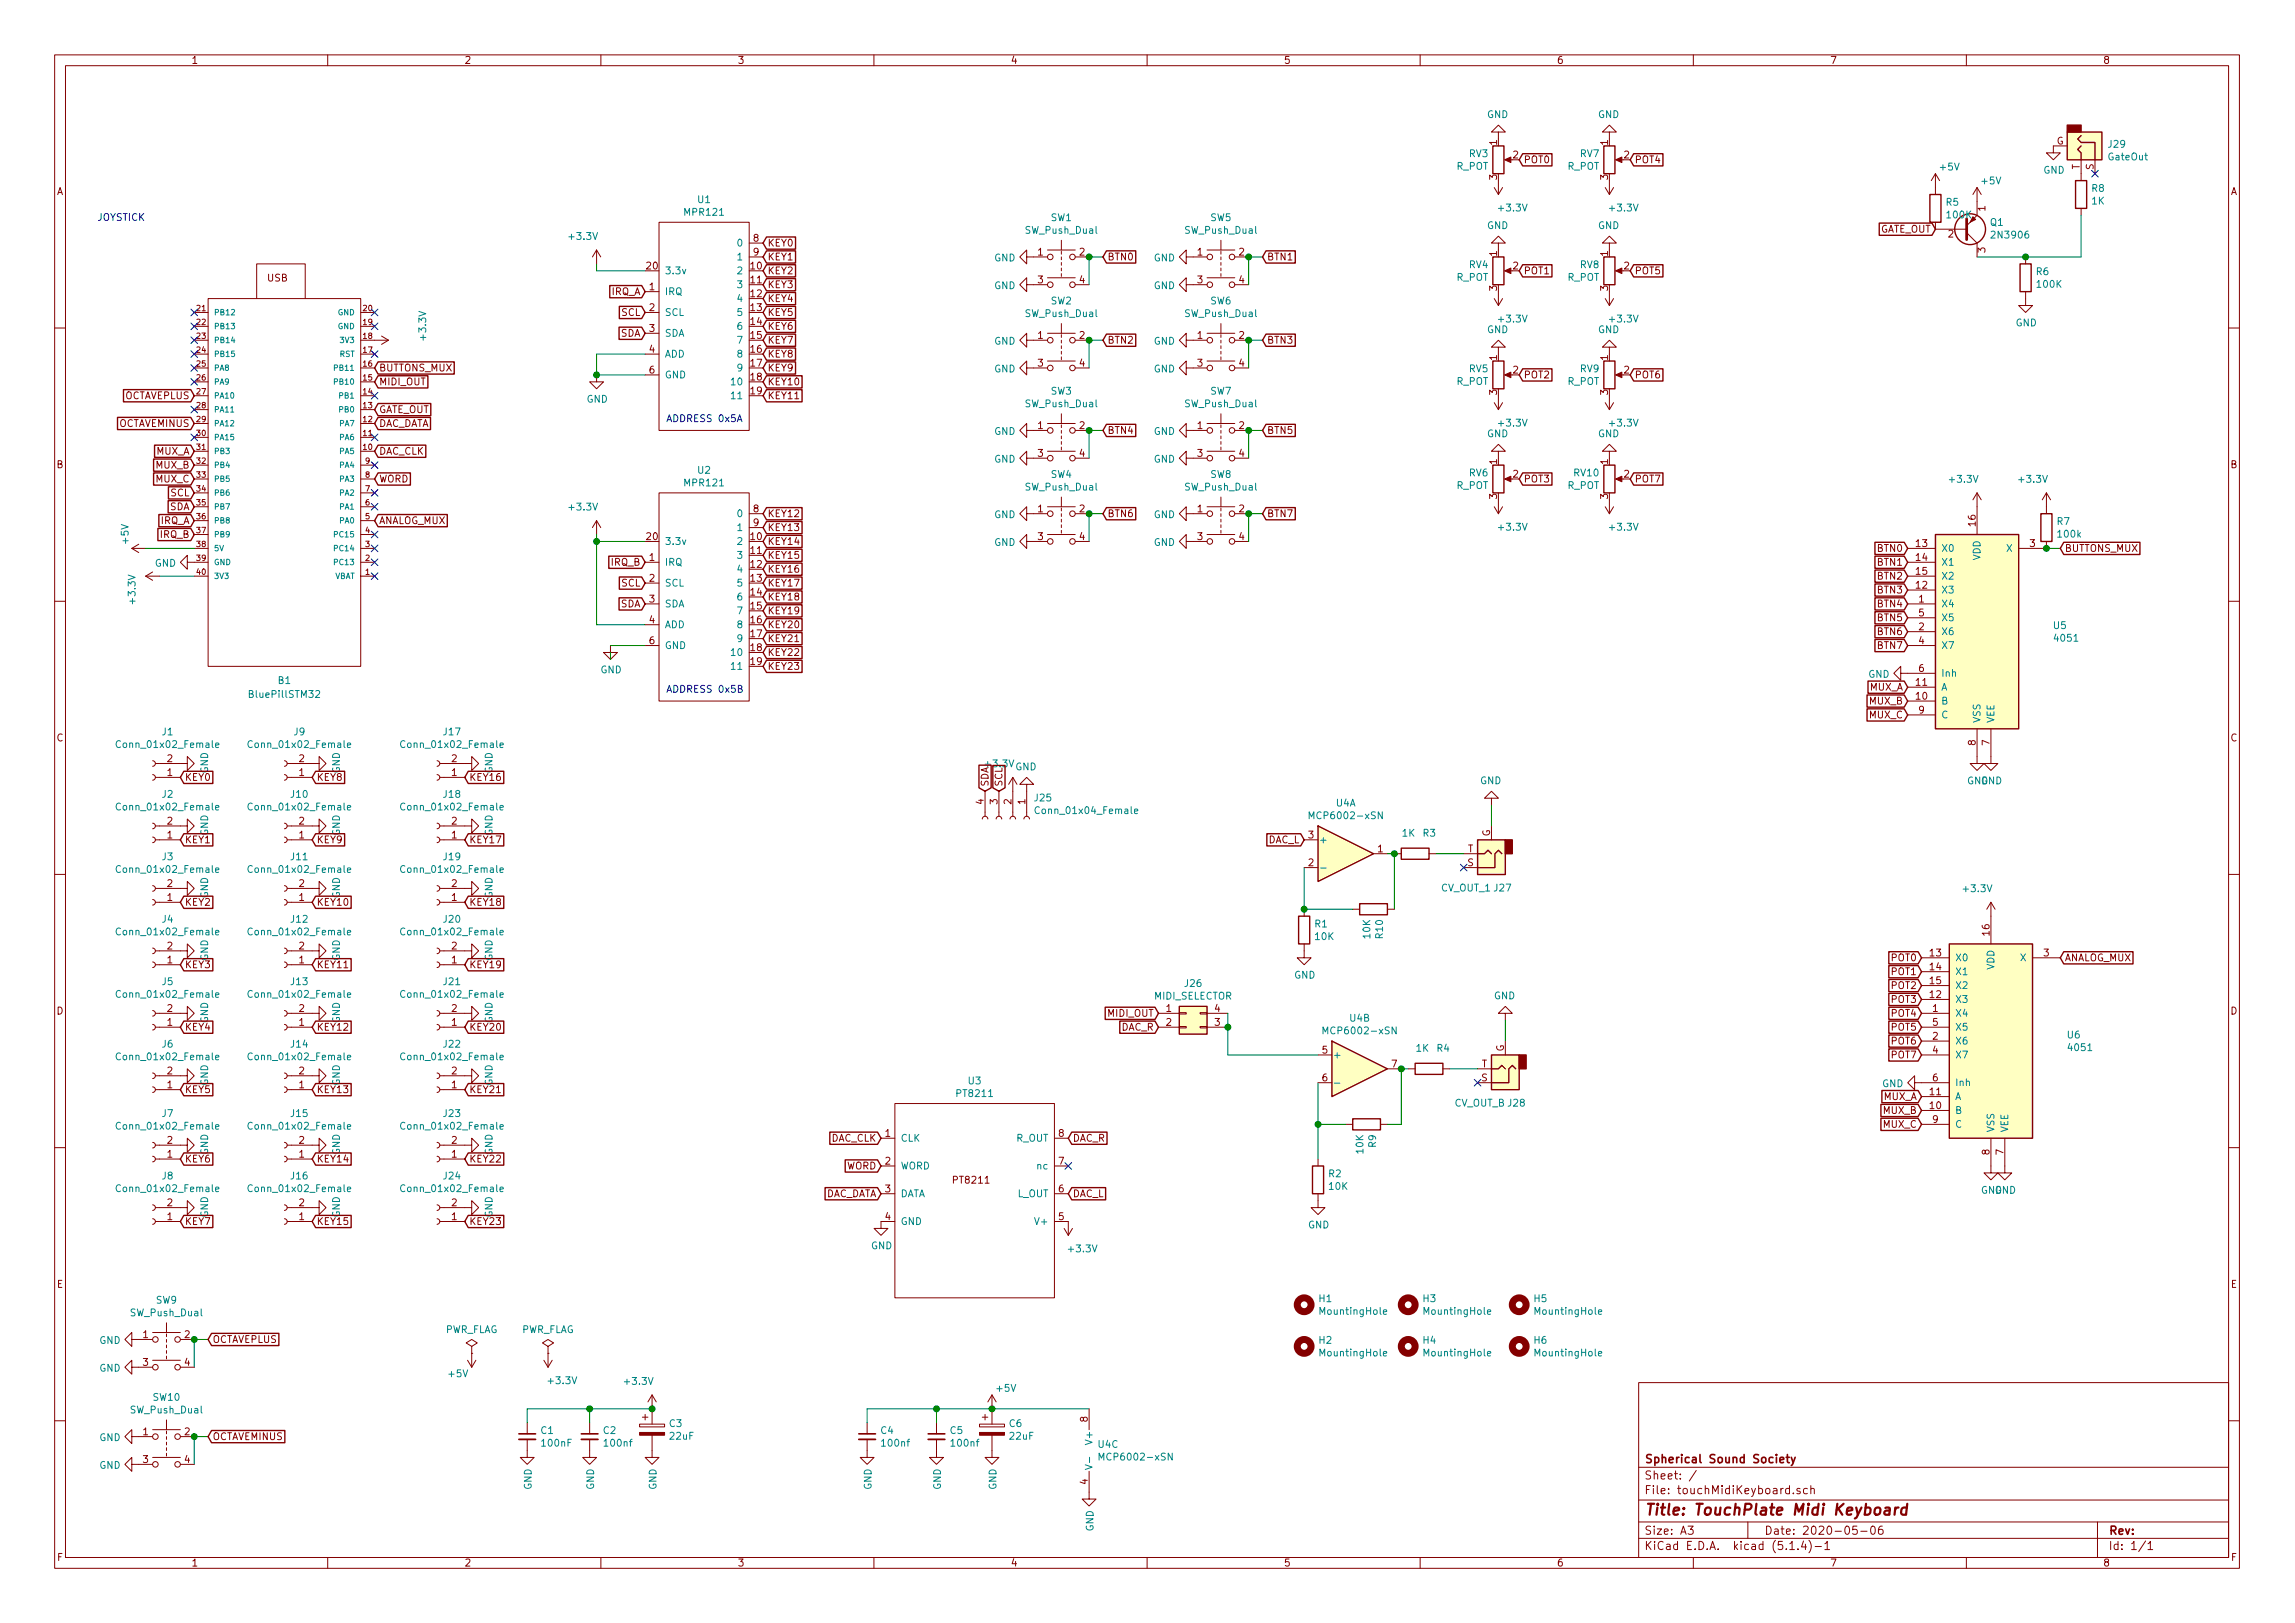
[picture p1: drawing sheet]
<svg xmlns="http://www.w3.org/2000/svg" width="420mm" height="297mm" viewBox="0 0 420 297" stroke-linecap="round" stroke-linejoin="round" font-family="sans-serif">
<defs><g id="words">
<text font-size="2.8" fill="#840000" x="301" y="277.3">Title: TouchPlate Midi Keyboard</text>
<g font-size="2.1" fill="#840000">
<text x="301" y="267.8">Spherical Sound Society</text>
<text x="301" y="273.5">File: touchMidiKeyboard.sch</text>
<text x="301" y="270.8">Sheet: /</text>
<text x="301" y="280.9">Size: A3</text>
<text x="323" y="280.9">Date: 2020-05-06</text>
<text x="386" y="280.9">Rev:</text>
<text x="301" y="283.7">KiCad E.D.A. kicad (5.1.4)-1</text>
<text x="386" y="283.7">Id: 1/1</text>
</g>
<g font-size="1.8" fill="#840000">
<text x="35" y="11.7">1</text>
<text x="85" y="11.7">2</text>
<text x="135" y="11.7">3</text>
<text x="185" y="11.7">4</text>
<text x="235" y="11.7">5</text>
<text x="285" y="11.7">6</text>
<text x="335" y="11.7">7</text>
<text x="385" y="11.7">8</text>
<text x="274.1" y="26.6" transform="rotate(-90 274.1 26.6)">1</text>
<text x="277" y="29">2</text>
<text x="278.9" y="29.9">POT0</text>
<text x="294.4" y="26.6" transform="rotate(-90 294.4 26.6)">1</text>
<text x="297.3" y="29">2</text>
<text x="299.2" y="29.9">POT4</text>
<text x="376.5" y="26.5">G</text>
<text x="10.4" y="35.7">A</text>
<text x="274.1" y="32.9" transform="rotate(-90 274.1 32.9)">3</text>
<text x="294.4" y="32.9" transform="rotate(-90 294.4 32.9)">3</text>
<text x="380.7" y="31.1" transform="rotate(-90 380.7 31.1)">T</text>
<text x="383.3" y="31.1" transform="rotate(-90 383.3 31.1)">S</text>
<text x="408.4" y="35.7">A</text>
<text x="363.5" y="38.6" transform="rotate(-90 363.5 38.6)">1</text>
<text x="137.9" y="44.2">8</text>
<text x="137.9" y="46.8">9</text>
<text x="140.5" y="47.7">KEY1</text>
<text x="140.5" y="45.1">KEY0</text>
<text x="190" y="46.8">1</text>
<text x="197.6" y="46.8">2</text>
<text x="202.7" y="47.7">BTN0</text>
<text x="219.2" y="46.8">1</text>
<text x="226.8" y="46.8">2</text>
<text x="231.9" y="47.7">BTN1</text>
<text x="274.1" y="46.9" transform="rotate(-90 274.1 46.9)">1</text>
<text x="294.4" y="46.9" transform="rotate(-90 294.4 46.9)">1</text>
<text x="343.9" y="42.6">GATE_OUT</text>
<text x="356.7" y="43.5">2</text>
<text x="363.5" y="46.2" transform="rotate(-90 363.5 46.2)">3</text>
<text x="48.9" y="51.5">USB</text>
<text x="118.4" y="49.3">20</text>
<text x="118.9" y="53.1">1</text>
<text x="137.5" y="49.3">10</text>
<text x="137.5" y="51.9">11</text>
<text x="140.5" y="52.7">KEY3</text>
<text x="140.5" y="50.2">KEY2</text>
<text x="190" y="51.9">3</text>
<text x="197.6" y="51.9">4</text>
<text x="219.2" y="51.9">3</text>
<text x="226.8" y="51.9">4</text>
<text x="274.1" y="53.2" transform="rotate(-90 274.1 53.2)">3</text>
<text x="277" y="49.3">2</text>
<text x="278.9" y="50.2">POT1</text>
<text x="294.4" y="53.2" transform="rotate(-90 294.4 53.2)">3</text>
<text x="297.3" y="49.3">2</text>
<text x="299.2" y="50.2">POT5</text>
<text x="111.9" y="54">IRQ_A</text>
<text x="113.8" y="57.8">SCL</text>
<text x="118.9" y="56.9">2</text>
<text x="137.5" y="54.4">12</text>
<text x="137.5" y="56.9">13</text>
<text x="137.5" y="59.5">14</text>
<text x="140.5" y="55.3">KEY4</text>
<text x="140.5" y="57.8">KEY5</text>
<text x="113.6" y="61.6">SDA</text>
<text x="118.9" y="60.7">3</text>
<text x="118.9" y="64.6">4</text>
<text x="137.5" y="62">15</text>
<text x="137.5" y="64.6">16</text>
<text x="140.5" y="65.4">KEY8</text>
<text x="140.5" y="62.9">KEY7</text>
<text x="140.5" y="60.4">KEY6</text>
<text x="190" y="62">1</text>
<text x="197.6" y="62">2</text>
<text x="202.7" y="62.9">BTN2</text>
<text x="219.2" y="62">1</text>
<text x="226.8" y="62">2</text>
<text x="231.9" y="62.9">BTN3</text>
<text x="274.1" y="65.9" transform="rotate(-90 274.1 65.9)">1</text>
<text x="294.4" y="65.9" transform="rotate(-90 294.4 65.9)">1</text>
<text x="69.4" y="70.5">MIDI_OUT</text>
<text x="69.4" y="68">BUTTONS_MUX</text>
<text x="118.9" y="68.4">6</text>
<text x="137.5" y="67.1">17</text>
<text x="137.5" y="69.6">18</text>
<text x="140.5" y="70.5">KEY10</text>
<text x="140.5" y="68">KEY9</text>
<text x="190" y="67.1">3</text>
<text x="197.6" y="67.1">4</text>
<text x="219.2" y="67.1">3</text>
<text x="226.8" y="67.1">4</text>
<text x="277" y="68.4">2</text>
<text x="278.9" y="69.3">POT2</text>
<text x="297.3" y="68.4">2</text>
<text x="299.2" y="69.3">POT6</text>
<text x="22.7" y="73.1">OCTAVEPLUS</text>
<text x="69.4" y="75.6">GATE_OUT</text>
<text x="137.5" y="72.2">19</text>
<text x="140.5" y="73.1">KEY11</text>
<text x="274.1" y="72.3" transform="rotate(-90 274.1 72.3)">3</text>
<text x="294.4" y="72.3" transform="rotate(-90 294.4 72.3)">3</text>
<text x="21.7" y="78.1">OCTAVEMINUS</text>
<text x="28.6" y="83.2">MUX_A</text>
<text x="69.4" y="83.2">DAC_CLK</text>
<text x="69.4" y="78.1">DAC_DATA</text>
<text x="190" y="78.5">1</text>
<text x="190" y="83.6">3</text>
<text x="197.6" y="78.5">2</text>
<text x="197.6" y="83.6">4</text>
<text x="202.7" y="79.4">BTN4</text>
<text x="219.2" y="78.5">1</text>
<text x="219.2" y="83.6">3</text>
<text x="226.8" y="78.5">2</text>
<text x="226.8" y="83.6">4</text>
<text x="231.9" y="79.4">BTN5</text>
<text x="10.4" y="85.7">B</text>
<text x="28.6" y="88.3">MUX_C</text>
<text x="28.6" y="85.8">MUX_B</text>
<text x="69.4" y="88.3">WORD</text>
<text x="274.1" y="85" transform="rotate(-90 274.1 85)">1</text>
<text x="277" y="87.4">2</text>
<text x="278.9" y="88.3">POT3</text>
<text x="294.4" y="85" transform="rotate(-90 294.4 85)">1</text>
<text x="297.3" y="87.4">2</text>
<text x="299.2" y="88.3">POT7</text>
<text x="408.4" y="85.7">B</text>
<text x="29.4" y="95.9">IRQ_A</text>
<text x="31" y="93.4">SDA</text>
<text x="31.2" y="90.8">SCL</text>
<text x="69.4" y="95.9">ANALOG_MUX</text>
<text x="137.9" y="93.8">8</text>
<text x="140.5" y="94.7">KEY12</text>
<text x="190" y="93.8">1</text>
<text x="197.6" y="93.8">2</text>
<text x="202.7" y="94.7">BTN6</text>
<text x="219.2" y="93.8">1</text>
<text x="226.8" y="93.8">2</text>
<text x="231.9" y="94.7">BTN7</text>
<text x="274.1" y="91.3" transform="rotate(-90 274.1 91.3)">3</text>
<text x="294.4" y="91.3" transform="rotate(-90 294.4 91.3)">3</text>
<text x="29.4" y="98.5">IRQ_B</text>
<text x="118.4" y="98.8">20</text>
<text x="137.5" y="98.8">10</text>
<text x="137.5" y="101.4">11</text>
<text x="137.9" y="96.3">9</text>
<text x="140.5" y="99.7">KEY14</text>
<text x="140.5" y="97.2">KEY13</text>
<text x="190" y="98.8">3</text>
<text x="197.6" y="98.8">4</text>
<text x="219.2" y="98.8">3</text>
<text x="226.8" y="98.8">4</text>
<text x="343.8" y="101">BTN0</text>
<text x="350.8" y="100.1">13</text>
<text x="361.7" y="96.3" transform="rotate(-90 361.7 96.3)">16</text>
<text x="371.6" y="100.1">3</text>
<text x="378" y="101">BUTTONS_MUX</text>
<text x="111.9" y="103.5">IRQ_B</text>
<text x="113.8" y="107.4">SCL</text>
<text x="118.9" y="102.7">1</text>
<text x="118.9" y="106.5">2</text>
<text x="137.5" y="103.9">12</text>
<text x="137.5" y="106.5">13</text>
<text x="140.5" y="107.4">KEY17</text>
<text x="140.5" y="104.8">KEY16</text>
<text x="140.5" y="102.3">KEY15</text>
<text x="343.8" y="103.5">BTN1</text>
<text x="343.8" y="106.1">BTN2</text>
<text x="350.8" y="107.7">12</text>
<text x="350.8" y="102.7">14</text>
<text x="350.8" y="105.2">15</text>
<text x="113.6" y="111.2">SDA</text>
<text x="118.9" y="110.3">3</text>
<text x="137.5" y="109">14</text>
<text x="137.5" y="111.5">15</text>
<text x="140.5" y="112.4">KEY19</text>
<text x="140.5" y="109.9">KEY18</text>
<text x="343.8" y="111.2">BTN4</text>
<text x="343.8" y="108.6">BTN3</text>
<text x="343.8" y="113.7">BTN5</text>
<text x="351.3" y="110.3">1</text>
<text x="351.3" y="112.8">5</text>
<text x="118.9" y="114.1">4</text>
<text x="118.9" y="117.9">6</text>
<text x="137.5" y="114.1">16</text>
<text x="137.5" y="116.6">17</text>
<text x="137.5" y="119.2">18</text>
<text x="140.5" y="115">KEY20</text>
<text x="140.5" y="117.5">KEY21</text>
<text x="343.8" y="118.8">BTN7</text>
<text x="343.8" y="116.2">BTN6</text>
<text x="351.3" y="115.4">2</text>
<text x="351.3" y="117.9">4</text>
<text x="137.5" y="121.7">19</text>
<text x="140.5" y="122.6">KEY23</text>
<text x="140.5" y="120.1">KEY22</text>
<text x="350.8" y="125.5">11</text>
<text x="351.3" y="123">6</text>
<text x="342.3" y="126.4">MUX_A</text>
<text x="342.3" y="128.9">MUX_B</text>
<text x="342.3" y="131.5">MUX_C</text>
<text x="350.8" y="128.1">10</text>
<text x="351.3" y="130.6">9</text>
<text x="10.4" y="135.7">C</text>
<text x="361.7" y="136.4" transform="rotate(-90 361.7 136.4)">8</text>
<text x="364.2" y="136.4" transform="rotate(-90 364.2 136.4)">7</text>
<text x="408.4" y="135.7">C</text>
<text x="30.6" y="142">1</text>
<text x="30.6" y="139.5">2</text>
<text x="33.8" y="142.9">KEY0</text>
<text x="54.8" y="142">1</text>
<text x="54.8" y="139.5">2</text>
<text x="57.9" y="142.9">KEY8</text>
<text x="82.7" y="142">1</text>
<text x="82.7" y="139.5">2</text>
<text x="85.9" y="142.9">KEY16</text>
<text x="180.1" y="147.2" transform="rotate(-90 180.1 147.2)">4</text>
<text x="181" y="144" transform="rotate(-90 181 144)">SDA</text>
<text x="182.6" y="147.2" transform="rotate(-90 182.6 147.2)">3</text>
<text x="183.5" y="144" transform="rotate(-90 183.5 144)">SCL</text>
<text x="185.2" y="147.2" transform="rotate(-90 185.2 147.2)">2</text>
<text x="187.7" y="147.2" transform="rotate(-90 187.7 147.2)">1</text>
<text x="30.6" y="153.5">1</text>
<text x="30.6" y="150.9">2</text>
<text x="33.8" y="154.3">KEY1</text>
<text x="54.8" y="153.5">1</text>
<text x="54.8" y="150.9">2</text>
<text x="57.9" y="154.3">KEY9</text>
<text x="82.7" y="153.5">1</text>
<text x="82.7" y="150.9">2</text>
<text x="85.9" y="154.3">KEY17</text>
<text x="232.1" y="154.3">DAC_L</text>
<text x="239.5" y="153.5">3</text>
<text x="252.2" y="156">1</text>
<text x="268.7" y="156">T</text>
<text x="272.8" y="153.1" transform="rotate(-90 272.8 153.1)">G</text>
<text x="239.5" y="158.5">2</text>
<text x="268.7" y="158.5">S</text>
<text x="30.6" y="164.9">1</text>
<text x="30.6" y="162.3">2</text>
<text x="33.8" y="165.8">KEY2</text>
<text x="54.8" y="164.9">1</text>
<text x="54.8" y="162.3">2</text>
<text x="57.9" y="165.8">KEY10</text>
<text x="82.7" y="164.9">1</text>
<text x="82.7" y="162.3">2</text>
<text x="85.9" y="165.8">KEY18</text>
<text x="30.6" y="173.8">2</text>
<text x="54.8" y="173.8">2</text>
<text x="82.7" y="173.8">2</text>
<text x="364.2" y="171.2" transform="rotate(-90 364.2 171.2)">16</text>
<text x="30.6" y="176.3">1</text>
<text x="33.8" y="177.2">KEY3</text>
<text x="54.8" y="176.3">1</text>
<text x="57.9" y="177.2">KEY11</text>
<text x="82.7" y="176.3">1</text>
<text x="85.9" y="177.2">KEY19</text>
<text x="346.4" y="175.9">POT0</text>
<text x="346.4" y="178.5">POT1</text>
<text x="353.4" y="175">13</text>
<text x="353.4" y="177.6">14</text>
<text x="374.2" y="175">3</text>
<text x="378" y="175.9">ANALOG_MUX</text>
<text x="10.4" y="185.7">D</text>
<text x="30.6" y="185.2">2</text>
<text x="54.8" y="185.2">2</text>
<text x="82.7" y="185.2">2</text>
<text x="213.5" y="185.2">1</text>
<text x="222.4" y="185.2">4</text>
<text x="346.4" y="183.6">POT3</text>
<text x="346.4" y="181">POT2</text>
<text x="353.4" y="182.7">12</text>
<text x="353.4" y="180.1">15</text>
<text x="353.8" y="185.2">1</text>
<text x="408.4" y="185.7">D</text>
<text x="30.6" y="187.7">1</text>
<text x="33.8" y="188.6">KEY4</text>
<text x="54.8" y="187.7">1</text>
<text x="57.9" y="188.6">KEY12</text>
<text x="82.7" y="187.7">1</text>
<text x="85.9" y="188.6">KEY20</text>
<text x="202.8" y="186.1">MIDI_OUT</text>
<text x="205.2" y="188.6">DAC_R</text>
<text x="213.5" y="187.7">2</text>
<text x="222.4" y="187.7">3</text>
<text x="346.4" y="191.2">POT6</text>
<text x="346.4" y="188.6">POT5</text>
<text x="346.4" y="186.1">POT4</text>
<text x="353.8" y="190.3">2</text>
<text x="353.8" y="187.7">5</text>
<text x="30.6" y="196.6">2</text>
<text x="54.8" y="196.6">2</text>
<text x="82.7" y="196.6">2</text>
<text x="242.1" y="192.8">5</text>
<text x="242.1" y="197.9">6</text>
<text x="254.8" y="195.4">7</text>
<text x="271.2" y="197.9">S</text>
<text x="271.2" y="195.4">T</text>
<text x="275.3" y="192.5" transform="rotate(-90 275.3 192.5)">G</text>
<text x="346.4" y="193.7">POT7</text>
<text x="353.8" y="192.8">4</text>
<text x="353.8" y="197.9">6</text>
<text x="30.6" y="199.2">1</text>
<text x="33.8" y="200.1">KEY5</text>
<text x="54.8" y="199.2">1</text>
<text x="57.9" y="200.1">KEY13</text>
<text x="82.7" y="199.2">1</text>
<text x="85.9" y="200.1">KEY21</text>
<text x="344.8" y="203.9">MUX_B</text>
<text x="344.8" y="201.3">MUX_A</text>
<text x="353.4" y="203">10</text>
<text x="353.4" y="200.4">11</text>
<text x="30.6" y="209.3">2</text>
<text x="54.8" y="209.3">2</text>
<text x="82.7" y="209.3">2</text>
<text x="152" y="209">DAC_CLK</text>
<text x="162.1" y="208.1">1</text>
<text x="193.8" y="208.1">8</text>
<text x="196.4" y="209">DAC_R</text>
<text x="344.8" y="206.4">MUX_C</text>
<text x="353.8" y="205.5">9</text>
<text x="30.6" y="211.9">1</text>
<text x="33.8" y="212.8">KEY6</text>
<text x="54.8" y="211.9">1</text>
<text x="57.9" y="212.8">KEY14</text>
<text x="82.7" y="211.9">1</text>
<text x="85.9" y="212.8">KEY22</text>
<text x="154.9" y="214">WORD</text>
<text x="162.1" y="213.1">2</text>
<text x="193.8" y="213.1">7</text>
<text x="364.2" y="211.3" transform="rotate(-90 364.2 211.3)">8</text>
<text x="366.8" y="211.3" transform="rotate(-90 366.8 211.3)">7</text>
<text x="30.6" y="220.8">2</text>
<text x="54.8" y="220.8">2</text>
<text x="82.7" y="220.8">2</text>
<text x="150.8" y="219.1">DAC_DATA</text>
<text x="162.1" y="218.2">3</text>
<text x="174.7" y="216.6">PT8211</text>
<text x="193.8" y="218.2">6</text>
<text x="196.4" y="219.1">DAC_L</text>
<text x="30.6" y="223.3">1</text>
<text x="33.8" y="224.2">KEY7</text>
<text x="54.8" y="223.3">1</text>
<text x="57.9" y="224.2">KEY15</text>
<text x="82.7" y="223.3">1</text>
<text x="85.9" y="224.2">KEY23</text>
<text x="162.1" y="223.3">4</text>
<text x="193.8" y="223.3">5</text>
<text x="10.4" y="235.7">E</text>
<text x="408.4" y="235.7">E</text>
<text x="26.2" y="244.9">1</text>
<text x="33.8" y="244.9">2</text>
<text x="38.9" y="245.8">OCTAVEPLUS</text>
<text x="26.2" y="250">3</text>
<text x="33.8" y="250">4</text>
<text x="26.2" y="262.7">1</text>
<text x="33.8" y="262.7">2</text>
<text x="38.9" y="263.6">OCTAVEMINUS</text>
<text x="199.1" y="260.2" transform="rotate(-90 199.1 260.2)">8</text>
<text x="26.2" y="267.8">3</text>
<text x="33.8" y="267.8">4</text>
<text x="199.1" y="271.7" transform="rotate(-90 199.1 271.7)">4</text>
<text x="10.5" y="285.7">F</text>
<text x="35" y="286.7">1</text>
<text x="85" y="286.7">2</text>
<text x="135" y="286.7">3</text>
<text x="185" y="286.7">4</text>
<text x="235" y="286.7">5</text>
<text x="285" y="286.7">6</text>
<text x="335" y="286.7">7</text>
<text x="385" y="286.7">8</text>
<text x="408.5" y="285.7">F</text>
</g>
<g font-size="1.8" fill="#008484">
<text x="272.2" y="21.6">GND</text>
<text x="292.6" y="21.6">GND</text>
<text x="269" y="28.8">RV3</text>
<text x="289.3" y="28.8">RV7</text>
<text x="386.1" y="27">J29</text>
<text x="386.1" y="29.3">GateOut</text>
<text x="266.6" y="31.1">R_POT</text>
<text x="286.9" y="31.1">R_POT</text>
<text x="355.3" y="31.2">+5V</text>
<text x="362.9" y="33.7">+5V</text>
<text x="374.1" y="31.8">GND</text>
<text x="383" y="35.1">R8</text>
<text x="125.5" y="39.5">MPR121</text>
<text x="127.8" y="37.2">U1</text>
<text x="192.4" y="40.5">SW1</text>
<text x="221.6" y="40.5">SW5</text>
<text x="272.2" y="41.9">GND</text>
<text x="274.5" y="38.7">+3.3V</text>
<text x="292.6" y="41.9">GND</text>
<text x="294.8" y="38.7">+3.3V</text>
<text x="356.3" y="37.7">R5</text>
<text x="356.5" y="40">100K</text>
<text x="364.4" y="41.3">Q1</text>
<text x="383" y="37.4">1K</text>
<text x="104.3" y="43.9">+3.3V</text>
<text x="135.2" y="45.1">0</text>
<text x="135.2" y="47.7">1</text>
<text x="182" y="47.8">GND</text>
<text x="187.8" y="42.8">SW_Push_Dual</text>
<text x="211.2" y="47.8">GND</text>
<text x="217" y="42.8">SW_Push_Dual</text>
<text x="364.9" y="43.6">2N3906</text>
<text x="121.7" y="50.2">3.3v</text>
<text x="135.2" y="50.2">2</text>
<text x="135.2" y="52.7">3</text>
<text x="182" y="52.9">GND</text>
<text x="211.2" y="52.9">GND</text>
<text x="266.6" y="51.4">R_POT</text>
<text x="269" y="49.1">RV4</text>
<text x="286.9" y="51.4">R_POT</text>
<text x="289.3" y="49.1">RV8</text>
<text x="372.8" y="50.4">R6</text>
<text x="373" y="52.7">100K</text>
<text x="121.7" y="54">IRQ</text>
<text x="121.7" y="57.8">SCL</text>
<text x="135.2" y="55.3">4</text>
<text x="135.2" y="57.8">5</text>
<text x="187.8" y="58">SW_Push_Dual</text>
<text x="192.4" y="55.7">SW2</text>
<text x="217" y="58">SW_Push_Dual</text>
<text x="221.6" y="55.7">SW6</text>
<text x="274.5" y="59">+3.3V</text>
<text x="294.8" y="59">+3.3V</text>
<text x="369" y="59.7">GND</text>
<text x="78" y="62.1" transform="rotate(-90 78 62.1)">+3.3V</text>
<text x="121.7" y="61.6">SDA</text>
<text x="121.7" y="65.4">ADD</text>
<text x="135.2" y="60.4">6</text>
<text x="135.2" y="62.9">7</text>
<text x="135.2" y="65.4">8</text>
<text x="182" y="63.1">GND</text>
<text x="211.2" y="63.1">GND</text>
<text x="272.2" y="61">GND</text>
<text x="292.6" y="61">GND</text>
<text x="121.7" y="69.3">GND</text>
<text x="134.2" y="70.5">10</text>
<text x="135.2" y="68">9</text>
<text x="182" y="68.2">GND</text>
<text x="211.2" y="68.2">GND</text>
<text x="266.6" y="70.4">R_POT</text>
<text x="269" y="68.1">RV5</text>
<text x="286.9" y="70.4">R_POT</text>
<text x="289.3" y="68.1">RV9</text>
<text x="107.4" y="73.7">GND</text>
<text x="134.2" y="73.1">11</text>
<text x="187.8" y="74.5">SW_Push_Dual</text>
<text x="192.4" y="72.2">SW3</text>
<text x="217" y="74.5">SW_Push_Dual</text>
<text x="221.6" y="72.2">SW7</text>
<text x="182" y="79.6">GND</text>
<text x="211.2" y="79.6">GND</text>
<text x="272.2" y="80">GND</text>
<text x="274.5" y="78.1">+3.3V</text>
<text x="292.6" y="80">GND</text>
<text x="294.8" y="78.1">+3.3V</text>
<text x="125.5" y="89">MPR121</text>
<text x="127.8" y="86.7">U2</text>
<text x="182" y="84.7">GND</text>
<text x="187.8" y="89.8">SW_Push_Dual</text>
<text x="192.4" y="87.5">SW4</text>
<text x="211.2" y="84.7">GND</text>
<text x="217" y="89.8">SW_Push_Dual</text>
<text x="221.6" y="87.5">SW8</text>
<text x="266.6" y="89.5">R_POT</text>
<text x="269" y="87.2">RV6</text>
<text x="286.9" y="89.5">R_POT</text>
<text x="288.2" y="87.2">RV10</text>
<text x="357.1" y="88.4">+3.3V</text>
<text x="369.8" y="88.4">+3.3V</text>
<text x="104.3" y="93.4">+3.3V</text>
<text x="135.2" y="94.7">0</text>
<text x="182" y="94.8">GND</text>
<text x="211.2" y="94.8">GND</text>
<text x="23.5" y="99.4" transform="rotate(-90 23.5 99.4)">+5V</text>
<text x="121.7" y="99.7">3.3v</text>
<text x="135.2" y="99.7">2</text>
<text x="135.2" y="97.2">1</text>
<text x="182" y="99.9">GND</text>
<text x="211.2" y="99.9">GND</text>
<text x="274.5" y="97.1">+3.3V</text>
<text x="294.8" y="97.1">+3.3V</text>
<text x="355.3" y="101">X0</text>
<text x="367.4" y="101">X</text>
<text x="376.6" y="96.1">R7</text>
<text x="376.9" y="98.4">100k</text>
<text x="28.3" y="103.7">GND</text>
<text x="121.7" y="103.5">IRQ</text>
<text x="121.7" y="107.4">SCL</text>
<text x="135.2" y="102.3">3</text>
<text x="135.2" y="104.8">4</text>
<text x="135.2" y="107.4">5</text>
<text x="355.3" y="103.5">X1</text>
<text x="355.3" y="106.1">X2</text>
<text x="362.6" y="102.6" transform="rotate(-90 362.6 102.6)">VDD</text>
<text x="24.8" y="110.3" transform="rotate(-90 24.8 110.3)">+3.3V</text>
<text x="121.7" y="111.2">SDA</text>
<text x="135.2" y="109.9">6</text>
<text x="135.2" y="112.4">7</text>
<text x="355.3" y="111.2">X4</text>
<text x="355.3" y="108.6">X3</text>
<text x="355.3" y="113.7">X5</text>
<text x="121.7" y="115">ADD</text>
<text x="121.7" y="118.8">GND</text>
<text x="135.2" y="115">8</text>
<text x="135.2" y="117.5">9</text>
<text x="355.3" y="116.2">X6</text>
<text x="355.3" y="118.8">X7</text>
<text x="376" y="115.1">U5</text>
<text x="376.3" y="117.4">4051</text>
<text x="51" y="125.2">B1</text>
<text x="109.9" y="123.2">GND</text>
<text x="134.2" y="120.1">10</text>
<text x="134.2" y="122.6">11</text>
<text x="342" y="124">GND</text>
<text x="355.3" y="123.9">Inh</text>
<text x="46" y="127.7">BluePillSTM32</text>
<text x="355.3" y="128.9">B</text>
<text x="355.3" y="126.4">A</text>
<text x="355.3" y="131.5">C</text>
<text x="21.9" y="136.9">Conn_01x02_Female</text>
<text x="29.7" y="134.6">J1</text>
<text x="46.1" y="136.9">Conn_01x02_Female</text>
<text x="53.8" y="134.6">J9</text>
<text x="74" y="136.9">Conn_01x02_Female</text>
<text x="81.3" y="134.6">J17</text>
<text x="362.6" y="132.4" transform="rotate(-90 362.6 132.4)">VSS</text>
<text x="365.1" y="132.4" transform="rotate(-90 365.1 132.4)">VEE</text>
<text x="38.1" y="141.6" transform="rotate(-90 38.1 141.6)">GND</text>
<text x="62.2" y="141.6" transform="rotate(-90 62.2 141.6)">GND</text>
<text x="90.2" y="141.6" transform="rotate(-90 90.2 141.6)">GND</text>
<text x="180.5" y="140.4">+3.3V</text>
<text x="185.9" y="141">GND</text>
<text x="271" y="143.5">GND</text>
<text x="360.1" y="143.5">GND</text>
<text x="362.7" y="143.5">GND</text>
<text x="21.9" y="148.3">Conn_01x02_Female</text>
<text x="29.7" y="146">J2</text>
<text x="46.1" y="148.3">Conn_01x02_Female</text>
<text x="53.3" y="146">J10</text>
<text x="74" y="148.3">Conn_01x02_Female</text>
<text x="81.3" y="146">J18</text>
<text x="189.5" y="146.7">J25</text>
<text x="190.2" y="149">Conn_01x04_Female</text>
<text x="240.4" y="149.9">MCP6002-xSN</text>
<text x="244.6" y="147.6">U4A</text>
<text x="38.1" y="153" transform="rotate(-90 38.1 153)">GND</text>
<text x="62.2" y="153" transform="rotate(-90 62.2 153)">GND</text>
<text x="90.2" y="153" transform="rotate(-90 90.2 153)">GND</text>
<text x="241.4" y="154.3">+</text>
<text x="256.7" y="153.1">1K</text>
<text x="260.6" y="153.1">R3</text>
<text x="21.9" y="159.8">Conn_01x02_Female</text>
<text x="29.7" y="157.4">J3</text>
<text x="46.1" y="159.8">Conn_01x02_Female</text>
<text x="53.3" y="157.4">J11</text>
<text x="74" y="159.8">Conn_01x02_Female</text>
<text x="81.3" y="157.4">J19</text>
<text x="38.1" y="164.4" transform="rotate(-90 38.1 164.4)">GND</text>
<text x="62.2" y="164.4" transform="rotate(-90 62.2 164.4)">GND</text>
<text x="90.2" y="164.4" transform="rotate(-90 90.2 164.4)">GND</text>
<text x="263.8" y="163.2">CV_OUT_1 J27</text>
<text x="359.6" y="163.3">+3.3V</text>
<text x="21.9" y="171.2">Conn_01x02_Female</text>
<text x="29.7" y="168.9">J4</text>
<text x="46.1" y="171.2">Conn_01x02_Female</text>
<text x="53.3" y="168.9">J12</text>
<text x="74" y="171.2">Conn_01x02_Female</text>
<text x="81.3" y="168.9">J20</text>
<text x="240.7" y="169.7">R1</text>
<text x="240.8" y="172">10K</text>
<text x="250.9" y="171.7" transform="rotate(-90 250.9 171.7)">10K</text>
<text x="253.2" y="171.7" transform="rotate(-90 253.2 171.7)">R10</text>
<text x="38.1" y="175.9" transform="rotate(-90 38.1 175.9)">GND</text>
<text x="62.2" y="175.9" transform="rotate(-90 62.2 175.9)">GND</text>
<text x="90.2" y="175.9" transform="rotate(-90 90.2 175.9)">GND</text>
<text x="236.9" y="179.1">GND</text>
<text x="357.9" y="175.9">X0</text>
<text x="357.9" y="178.5">X1</text>
<text x="365.1" y="177.5" transform="rotate(-90 365.1 177.5)">VDD</text>
<text x="369.9" y="175.9">X</text>
<text x="21.9" y="182.6">Conn_01x02_Female</text>
<text x="29.7" y="180.3">J5</text>
<text x="46.1" y="182.6">Conn_01x02_Female</text>
<text x="53.3" y="180.3">J13</text>
<text x="74" y="182.6">Conn_01x02_Female</text>
<text x="81.3" y="180.3">J21</text>
<text x="211.3" y="182.9">MIDI_SELECTOR</text>
<text x="217" y="180.6">J26</text>
<text x="273.5" y="182.9">GND</text>
<text x="357.9" y="183.6">X3</text>
<text x="357.9" y="181">X2</text>
<text x="29.7" y="191.7">J6</text>
<text x="38.1" y="187.3" transform="rotate(-90 38.1 187.3)">GND</text>
<text x="53.3" y="191.7">J14</text>
<text x="62.2" y="187.3" transform="rotate(-90 62.2 187.3)">GND</text>
<text x="81.3" y="191.7">J22</text>
<text x="90.2" y="187.3" transform="rotate(-90 90.2 187.3)">GND</text>
<text x="243" y="189.3">MCP6002-xSN</text>
<text x="247.2" y="187">U4B</text>
<text x="357.9" y="186.1">X4</text>
<text x="357.9" y="191.2">X6</text>
<text x="357.9" y="188.6">X5</text>
<text x="378.5" y="190.1">U6</text>
<text x="21.9" y="194">Conn_01x02_Female</text>
<text x="46.1" y="194">Conn_01x02_Female</text>
<text x="74" y="194">Conn_01x02_Female</text>
<text x="244" y="193.7">+</text>
<text x="259.3" y="192.5">1K</text>
<text x="263.1" y="192.5">R4</text>
<text x="357.9" y="193.7">X7</text>
<text x="378.8" y="192.4">4051</text>
<text x="38.1" y="198.7" transform="rotate(-90 38.1 198.7)">GND</text>
<text x="62.2" y="198.7" transform="rotate(-90 62.2 198.7)">GND</text>
<text x="90.2" y="198.7" transform="rotate(-90 90.2 198.7)">GND</text>
<text x="175.3" y="200.8">PT8211</text>
<text x="177.3" y="198.5">U3</text>
<text x="266.2" y="202.5">CV_OUT_B J28</text>
<text x="344.6" y="199">GND</text>
<text x="357.9" y="203.9">B</text>
<text x="357.9" y="201.3">A</text>
<text x="357.9" y="198.8">Inh</text>
<text x="21.9" y="206.7">Conn_01x02_Female</text>
<text x="29.7" y="204.4">J7</text>
<text x="46.1" y="206.7">Conn_01x02_Female</text>
<text x="53.3" y="204.4">J15</text>
<text x="74" y="206.7">Conn_01x02_Female</text>
<text x="81.3" y="204.4">J23</text>
<text x="164.8" y="209">CLK</text>
<text x="186" y="209">R_OUT</text>
<text x="251.9" y="210" transform="rotate(-90 251.9 210)">R9</text>
<text x="357.9" y="206.4">C</text>
<text x="365.1" y="207.3" transform="rotate(-90 365.1 207.3)">VSS</text>
<text x="367.7" y="207.3" transform="rotate(-90 367.7 207.3)">VEE</text>
<text x="29.7" y="215.9">J8</text>
<text x="38.1" y="211.4" transform="rotate(-90 38.1 211.4)">GND</text>
<text x="53.3" y="215.9">J16</text>
<text x="62.2" y="211.4" transform="rotate(-90 62.2 211.4)">GND</text>
<text x="81.3" y="215.9">J24</text>
<text x="90.2" y="211.4" transform="rotate(-90 90.2 211.4)">GND</text>
<text x="164.8" y="214">WORD</text>
<text x="190" y="214">nc</text>
<text x="243.3" y="215.5">R2</text>
<text x="249.6" y="211.1" transform="rotate(-90 249.6 211.1)">10K</text>
<text x="21.9" y="218.2">Conn_01x02_Female</text>
<text x="46.1" y="218.2">Conn_01x02_Female</text>
<text x="74" y="218.2">Conn_01x02_Female</text>
<text x="164.8" y="219.1">DATA</text>
<text x="186.2" y="219.1">L_OUT</text>
<text x="243.4" y="217.8">10K</text>
<text x="362.7" y="218.5">GND</text>
<text x="365.2" y="218.5">GND</text>
<text x="38.1" y="222.8" transform="rotate(-90 38.1 222.8)">GND</text>
<text x="62.2" y="222.8" transform="rotate(-90 62.2 222.8)">GND</text>
<text x="90.2" y="222.8" transform="rotate(-90 90.2 222.8)">GND</text>
<text x="164.8" y="224.2">GND</text>
<text x="189.8" y="224.2">V+</text>
<text x="239.5" y="224.8">GND</text>
<text x="159.5" y="228.6">GND</text>
<text x="195.8" y="229.2">+3.3V</text>
<text x="28.6" y="238.6">SW9</text>
<text x="241.5" y="238.3">H1</text>
<text x="260.6" y="238.3">H3</text>
<text x="280.9" y="238.3">H5</text>
<text x="18.2" y="246">GND</text>
<text x="24" y="240.9">SW_Push_Dual</text>
<text x="81.4" y="244">PWR_FLAG</text>
<text x="95.4" y="244">PWR_FLAG</text>
<text x="241.5" y="245.9">H2</text>
<text x="241.9" y="240.6">MountingHole</text>
<text x="260.6" y="245.9">H4</text>
<text x="260.9" y="240.6">MountingHole</text>
<text x="280.9" y="245.9">H6</text>
<text x="281.2" y="240.6">MountingHole</text>
<text x="18.2" y="251">GND</text>
<text x="241.9" y="248.2">MountingHole</text>
<text x="260.9" y="248.2">MountingHole</text>
<text x="281.2" y="248.2">MountingHole</text>
<text x="28.1" y="256.4">SW10</text>
<text x="82.2" y="252.1">+5V</text>
<text x="100.5" y="253.3">+3.3V</text>
<text x="114.5" y="253.5">+3.3V</text>
<text x="182.5" y="254.7">+5V</text>
<text x="18.2" y="263.7">GND</text>
<text x="24" y="258.7">SW_Push_Dual</text>
<text x="99.1" y="262.4">C1</text>
<text x="110.5" y="262.4">C2</text>
<text x="122.6" y="261.2">C3</text>
<text x="122.7" y="263.5">22uF</text>
<text x="161.3" y="262.4">C4</text>
<text x="174" y="262.4">C5</text>
<text x="184.8" y="261.2">C6</text>
<text x="184.9" y="263.5">22uF</text>
<text x="200" y="264" transform="rotate(-90 200 264)">V+</text>
<text x="18.2" y="268.8">GND</text>
<text x="99.3" y="264.8">100nF</text>
<text x="110.8" y="264.8">100nf</text>
<text x="161.6" y="264.8">100nf</text>
<text x="174.3" y="264.8">100nf</text>
<text x="201.1" y="265">U4C</text>
<text x="202" y="267.3">MCP6002-xSN</text>
<text x="97.3" y="272.7" transform="rotate(-90 97.3 272.7)">GND</text>
<text x="108.8" y="272.7" transform="rotate(-90 108.8 272.7)">GND</text>
<text x="120.2" y="272.7" transform="rotate(-90 120.2 272.7)">GND</text>
<text x="159.6" y="272.7" transform="rotate(-90 159.6 272.7)">GND</text>
<text x="172.3" y="272.7" transform="rotate(-90 172.3 272.7)">GND</text>
<text x="182.4" y="272.7" transform="rotate(-90 182.4 272.7)">GND</text>
<text x="200.2" y="280.3" transform="rotate(-90 200.2 280.3)">GND</text>
</g>
<g font-size="1.8" fill="#0000c2">
<text x="17.8" y="40.4">JOYSTICK</text>
<text x="121.9" y="77.3">ADDRESS 0x5A</text>
<text x="121.9" y="126.8">ADDRESS 0x5B</text>
</g>
<g font-size="1.4" fill="#840000">
<text x="36" y="56.9">21</text>
<text x="36" y="59.5">22</text>
<text x="66.5" y="59.5">19</text>
<text x="66.5" y="56.9">20</text>
<text x="36" y="62">23</text>
<text x="36" y="64.6">24</text>
<text x="66.5" y="64.6">17</text>
<text x="66.5" y="62">18</text>
<text x="36" y="67.1">25</text>
<text x="36" y="69.6">26</text>
<text x="66.5" y="69.6">15</text>
<text x="66.5" y="67.1">16</text>
<text x="36" y="72.2">27</text>
<text x="36" y="74.7">28</text>
<text x="36" y="77.3">29</text>
<text x="66.5" y="77.3">12</text>
<text x="66.5" y="74.7">13</text>
<text x="66.5" y="72.2">14</text>
<text x="36" y="79.8">30</text>
<text x="36" y="82.3">31</text>
<text x="66.5" y="82.3">10</text>
<text x="66.5" y="79.8">11</text>
<text x="36" y="84.9">32</text>
<text x="36" y="87.4">33</text>
<text x="36" y="90">34</text>
<text x="66.9" y="90">7</text>
<text x="66.9" y="87.4">8</text>
<text x="66.9" y="84.9">9</text>
<text x="36" y="92.5">35</text>
<text x="36" y="95">36</text>
<text x="66.9" y="95">5</text>
<text x="66.9" y="92.5">6</text>
<text x="36" y="97.6">37</text>
<text x="36" y="100.1">38</text>
<text x="66.9" y="100.1">3</text>
<text x="66.9" y="97.6">4</text>
<text x="36" y="102.7">39</text>
<text x="36" y="105.2">40</text>
<text x="66.9" y="105.2">1</text>
<text x="66.9" y="102.7">2</text>
</g>
<g font-size="1.4" fill="#008484">
<text x="39.1" y="57.7">PB12</text>
<text x="61.9" y="57.7">GND</text>
<text x="39.1" y="60.2">PB13</text>
<text x="39.1" y="62.8">PB14</text>
<text x="39.1" y="65.3">PB15</text>
<text x="61.9" y="60.2">GND</text>
<text x="62.2" y="65.3">RST</text>
<text x="62.5" y="62.8">3V3</text>
<text x="39.1" y="67.9">PA8</text>
<text x="39.1" y="70.4">PA9</text>
<text x="61.5" y="70.4">PB10</text>
<text x="61.5" y="67.9">PB11</text>
<text x="39.1" y="72.9">PA10</text>
<text x="39.1" y="75.5">PA11</text>
<text x="62.3" y="75.5">PB0</text>
<text x="62.3" y="72.9">PB1</text>
<text x="39.1" y="78">PA12</text>
<text x="39.1" y="80.6">PA15</text>
<text x="39.1" y="83.1">PB3</text>
<text x="62.3" y="83.1">PA5</text>
<text x="62.3" y="80.6">PA6</text>
<text x="62.3" y="78">PA7</text>
<text x="39.1" y="85.6">PB4</text>
<text x="39.1" y="88.2">PB5</text>
<text x="62.3" y="88.2">PA3</text>
<text x="62.3" y="85.6">PA4</text>
<text x="39.1" y="90.7">PB6</text>
<text x="39.1" y="93.3">PB7</text>
<text x="39.1" y="95.8">PB8</text>
<text x="62.3" y="95.8">PA0</text>
<text x="62.3" y="93.3">PA1</text>
<text x="62.3" y="90.7">PA2</text>
<text x="39.1" y="98.3">PB9</text>
<text x="39.1" y="100.9">5V</text>
<text x="61.5" y="100.9">PC14</text>
<text x="61.5" y="98.3">PC15</text>
<text x="39.1" y="103.4">GND</text>
<text x="39.1" y="106">3V3</text>
<text x="61.2" y="106">VBAT</text>
<text x="61.5" y="103.4">PC13</text>
</g>
</g></defs>
<g fill="none" stroke="#840000" stroke-width=".18">
<path d="M10 10h400v277h-400zM12 12h396v273.1h-396zM60 10v2M110 10v2M160 10v2M210 10v2M260 10v2M310 10v2M360 10v2M273.6 34.3l.7 1.3M274.3 24.2h1.3l-1.3-1.3-1.3 1.3h1.3v1.2M274.3 33.1v2.5"/>
<path d="M275.1 34.3l-.8 1.3M275.8 29.2h1.1M293.9 34.3l.7 1.3M294.6 24.2h1.3l-1.3-1.3-1.2 1.3h1.2v1.2M294.6 33.1v2.5M295.4 34.3l-.8 1.3M296.2 29.2h1M354.3 31.8l-.7 1.3M354.3 31.8v3.8M354.3 31.8l.8 1.3M361.9 34.3v5.1l-1.9 1.9M361.9 34.3l-.7 1.3"/>
<path d="M361.9 34.3l.8 1.3M378.5 26.7h-2.6v1.3h1.3l-1.3 1.2-1.3-1.2h1.3M381 29.2v3.9M381 38.1v1.3M383.5 29.2v2.6M35.6 59.7h2.5M35.6 57.2h2.5M38.1 54.6h27.9v67.4h-27.9zM47 54.6v-6.3h8.9v6.3M66 59.7h2.6M66 57.2h2.6M109.2 45.8v2.5"/>
<path d="M109.2 45.8l-.7 1.2M109.2 45.8l.8 1.2M118.1 57.2h2.5M118.1 53.4h2.5M120.6 40.7h16.6v38.1h-16.6zM137.2 47h2.5M137.2 44.5h2.5M188 47v-1.2l-1.3 1.2 1.3 1.3v-1.3h3.8M188 52.1v-1.3l-1.3 1.3 1.3 1.3v-1.3h3.8M191.8 50.8h5M191.8 45.8h5M194.3 44v1.8"/>
<path d="M194.3 46v.5M194.3 47v.5M194.3 48v.6M194.3 49.1v.5M194.3 50.1v.5M194.3 59.2v1.8M196.8 47h2.6M196.8 52.1h2.6M217.2 47v-1.2l-1.3 1.2 1.3 1.3v-1.3h3.8M217.2 52.1v-1.3l-1.3 1.3 1.3 1.3v-1.3h3.8M221 50.8h5.1M221 45.8h5.1"/>
<path d="M223.5 44v1.8M223.5 46v.5M223.5 47v.5M223.5 48v.6M223.5 49.1v.5M223.5 50.1v.5M223.5 59.2v1.8M226.1 47h2.5M226.1 52.1h2.5M273.6 54.6l.7 1.3M274.3 44.5h1.3l-1.3-1.3-1.3 1.3h1.3v1.3M274.3 53.4v2.5"/>
<path d="M275.1 54.6l-.8 1.3M275.8 49.6h1.1M293.9 54.6l.7 1.3M294.6 44.5h1.3l-1.3-1.3-1.2 1.3h1.2v1.3M294.6 53.4v2.5M295.4 54.6l-.8 1.3M296.2 49.6h1M354.3 40.7v1.2h5.7M360 42.6l1.9 1.9v2.5M370.8 53.4v2.5h1.3l-1.3 1.3-1.2-1.3h1.2M370.8 47v1.3M10 60h2"/>
<path d="M35.6 77.5h2.5M35.6 75h2.5M35.6 72.4h2.5M35.6 69.9h2.5M35.6 67.3h2.5M35.6 64.8h2.5M35.6 62.3h2.5M66 77.5h2.6M66 75h2.6M66 72.4h2.6M66 69.9h2.6M66 67.3h2.6"/>
<path d="M66 64.8h2.6M66 62.3h5.1M69.8 61.5l1.3 .8M71.1 62.3l-1.3 .7M109.2 68.6v1.3h1.3l-1.3 1.3-1.3-1.3h1.3M118.1 64.8h2.5M118.1 61h2.5M118.1 68.6h2.5M188 62.3v-1.3l-1.3 1.3 1.3 1.2v-1.2h3.8M188 67.3v-1.2l-1.3 1.2 1.3 1.3v-1.3h3.8M188 78.8v-1.3l-1.3 1.3 1.3 1.2v-1.2h3.8M191.8 77.5h5"/>
<path d="M191.8 61h5M191.8 66.1h5M194.3 61.3v.5M194.3 62.3v.5M194.3 63.3v.5M194.3 64.3v.5M194.3 65.3v.5M194.3 75.7v1.8M194.3 77.8v.5M194.3 78.8v.5M194.3 79.8v.5M196.8 67.3h2.6"/>
<path d="M196.8 62.3h2.6M196.8 78.8h2.6M217.2 62.3v-1.3l-1.3 1.3 1.3 1.2v-1.2h3.8M217.2 67.3v-1.2l-1.3 1.2 1.3 1.3v-1.3h3.8M217.2 78.8v-1.3l-1.3 1.3 1.3 1.2v-1.2h3.8M221 77.5h5.1M221 61h5.1M221 66.1h5.1M223.5 61.3v.5M223.5 62.3v.5M223.5 63.3v.5M223.5 64.3v.5"/>
<path d="M223.5 65.3v.5M223.5 75.7v1.8M223.5 77.8v.5M223.5 78.8v.5M223.5 79.8v.5M226.1 67.3h2.5M226.1 62.3h2.5M226.1 78.8h2.5M273.6 73.7l.7 1.3M274.3 63.5h1.3l-1.3-1.2-1.3 1.2h1.3v1.3M274.3 72.4v2.6M275.1 73.7l-.8 1.3"/>
<path d="M275.8 68.6h1.1M293.9 73.7l.7 1.3M294.6 63.5h1.3l-1.3-1.2-1.2 1.2h1.2v1.3M294.6 72.4v2.6M295.4 73.7l-.8 1.3M296.2 68.6h1M408 60h2M25.4 99.6l-1.3 .8M35.6 82.6h2.5M35.6 80h2.5M35.6 85.1h2.5M35.6 87.7h2.5"/>
<path d="M35.6 90.2h2.5M35.6 92.7h2.5M35.6 95.3h2.5M35.6 97.8h2.5M66 82.6h2.6M66 80h2.6M66 85.1h2.6M66 87.7h2.6M66 90.2h2.6M66 92.7h2.6M66 95.3h2.6M66 97.8h2.6"/>
<path d="M109.2 95.3l-.7 1.3M109.2 95.3v2.5M109.2 95.3l.8 1.3M120.6 90.2h16.6v38.1h-16.6zM137.2 94h2.5M137.2 96.6h2.5M188 83.9v-1.3l-1.3 1.3 1.3 1.2v-1.2h3.8M188 94v-1.3l-1.3 1.3 1.3 1.3v-1.3h3.8M188 99.1v-1.3l-1.3 1.3 1.3 1.3v-1.3h3.8M191.8 82.6h5M191.8 92.7h5M191.8 97.8h5"/>
<path d="M194.3 80.8v.5M194.3 81.8v.5M194.3 91v1.7M194.3 93v.5M194.3 94v.5M194.3 95v.5M194.3 96v.6M194.3 97.1v.5M196.8 94h2.6M196.8 83.9h2.6M196.8 99.1h2.6M217.2 83.9v-1.3l-1.3 1.3 1.3 1.2v-1.2h3.8"/>
<path d="M217.2 94v-1.3l-1.3 1.3 1.3 1.3v-1.3h3.8M217.2 99.1v-1.3l-1.3 1.3 1.3 1.3v-1.3h3.8M221 82.6h5.1M221 92.7h5.1M221 97.8h5.1M223.5 80.8v.5M223.5 81.8v.5M223.5 91v1.7M223.5 93v.5M223.5 94v.5M223.5 95v.5M223.5 96v.6"/>
<path d="M223.5 97.1v.5M226.1 94h2.5M226.1 83.9h2.5M226.1 99.1h2.5M273.6 92.7l.7 1.3M274.3 82.6h1.3l-1.3-1.3-1.3 1.3h1.3v1.3M274.3 91.5v2.5M275.1 92.7l-.8 1.3M275.8 87.7h1.1M293.9 92.7l.7 1.3M294.6 82.6h1.3l-1.3-1.3-1.2 1.3h1.2v1.3M294.6 91.5v2.5"/>
<path d="M295.4 92.7l-.8 1.3M296.2 87.7h1M361.9 90.2l-.7 1.3M361.9 90.2v7.6M361.9 90.2l.8 1.3M374.6 90.2l-.7 1.3M374.6 90.2v3.8M374.6 99.1v1.3h-5M374.6 90.2l.8 1.3M10 110h2M24.1 100.4h2.6M24.1 100.4l1.3 .7"/>
<path d="M26.7 105.4h2.5M26.7 105.4l1.2 .8M27.9 104.7l-1.2 .7M34.3 102.9v-1.3l-1.3 1.3 1.3 1.3v-1.3h3.8M35.6 105.4h2.5M35.6 100.4h2.5M66 105.4h2.6M66 102.9h2.6M66 100.4h2.6M111.8 118.1v1.3h1.2l-1.2 1.3-1.3-1.3h1.3M118.1 102.9h2.5M118.1 106.7h2.5"/>
<path d="M118.1 110.5h2.5M118.1 114.3h2.5M118.1 118.1h2.5M349.2 105.4h5.1M349.2 102.9h5.1M349.2 100.4h5.1M349.2 110.5h5.1M349.2 118.1h5.1M349.2 108h5.1M349.2 115.6h5.1M349.2 113.1h5.1M408 110h2"/>
<path d="M27.9 139.2l.4 .2 .1 .2-.1 .5-.4 .1M28.4 139.7h5.9v-1.2l1.3 1.2-1.3 1.3v-1.3M52.1 139.2l.3 .2 .2 .2-.1 .5-.4 .1M52.6 139.7h5.8v-1.2l1.3 1.2-1.3 1.3v-1.3M80 139.2l.3 .2 .2 .2-.1 .5-.4 .1M80.5 139.7h5.9v-1.2l1.2 1.2-1.2 1.3v-1.3M348 123.2v-1.2l-1.3 1.2 1.3 1.3v-1.3h6.3M349.2 128.3h5.1M349.2 125.8h5.1M349.2 130.8h5.1M361.9 133.4v6.3h1.3l-1.3 1.3-1.2-1.3h1.2M364.5 133.4v6.3h1.3l-1.3 1.3-1.3-1.3h1.3"/>
<path d="M27.9 141.8l.4 .1 .1 .3-.1 .4-.4 .2M27.9 150.7l.4 .1 .1 .3-.1 .4-.4 .2M27.9 153.2l.4 .1 .1 .3-.1 .4-.4 .2M28.4 151.2h5.9v-1.3l1.3 1.3-1.3 1.2v-1.2M28.4 153.7h4.6M28.4 142.3h4.6M52.1 141.8l.3 .1 .2 .3-.1 .4-.4 .2M52.1 150.7l.3 .1 .2 .3-.1 .4-.4 .2M52.1 153.2l.3 .1 .2 .3-.1 .4-.4 .2M52.6 151.2h5.8v-1.3l1.3 1.3-1.3 1.2v-1.2M52.6 153.7h4.5M52.6 142.3h4.5"/>
<path d="M80 150.7l.3 .1 .2 .3-.1 .4-.4 .2M80 153.2l.3 .1 .2 .3-.1 .4-.4 .2M80 141.8l.3 .1 .2 .3-.1 .4-.4 .2M80.5 151.2h5.9v-1.3l1.2 1.3-1.2 1.2v-1.2M80.5 153.7h4.6M80.5 142.3h4.6M179.8 149.9l.2-.3 .2-.2 .5 .1 .1 .4M180.3 144.8v4.6M182.4 149.9l.1-.3 .3-.2 .4 .1 .2 .4M182.9 144.8v4.6M184.9 149.9l.1-.3 .3-.2 .5 .1 .1 .4M185.4 142.3l-.7 1.2"/>
<path d="M185.4 142.3v7.1M185.4 142.3l.8 1.2M187.5 149.9l.1-.3 .3-.2 .4 .1 .2 .4M188 143.5h1.2l-1.2-1.2-1.3 1.2h1.3v5.9M238.8 158.8h2.5M238.8 153.7h2.5M251.5 156.2h2.5M255.3 156.2h1.2M261.6 156.2h1.3M268 156.2h2.5M268 158.8h2.5M273 146.1h1.3l-1.3-1.3-1.2 1.3h1.2v1.3"/>
<path d="M273 151.2v2.5M10 160h2M27.9 173.5l.4 .1 .1 .3-.1 .5-.4 .1M27.9 176.1l.4 .1 .1 .3-.1 .4-.4 .2M27.9 162.1l.4 .1 .1 .3-.1 .4-.4 .2M27.9 164.6l.4 .2 .1 .2-.1 .5-.4 .1M28.4 174h5.9v-1.2l1.3 1.2-1.3 1.3v-1.3M28.4 162.6h5.9v-1.3l1.3 1.3-1.3 1.3v-1.3M28.4 176.6h4.6M28.4 165.1h4.6M52.1 173.5l.3 .1 .2 .3-.1 .5-.4 .1M52.1 176.1l.3 .1 .2 .3-.1 .4-.4 .2"/>
<path d="M52.1 162.1l.3 .1 .2 .3-.1 .4-.4 .2M52.1 164.6l.3 .2 .2 .2-.1 .5-.4 .1M52.6 174h5.8v-1.2l1.3 1.2-1.3 1.3v-1.3M52.6 162.6h5.8v-1.3l1.3 1.3-1.3 1.3v-1.3M52.6 176.6h4.5M52.6 165.1h4.5M80 173.5l.3 .1 .2 .3-.1 .5-.4 .1M80 176.1l.3 .1 .2 .3-.1 .4-.4 .2M80 162.1l.3 .1 .2 .3-.1 .4-.4 .2M80 164.6l.3 .2 .2 .2-.1 .5-.4 .1M80.5 174h5.9v-1.2l1.2 1.2-1.2 1.3v-1.3M80.5 162.6h5.9v-1.3l1.2 1.3-1.2 1.3v-1.3"/>
<path d="M80.5 176.6h4.6M80.5 165.1h4.6M238.8 172.8v2.5h1.2l-1.2 1.3-1.3-1.3h1.3M238.8 166.4v1.3M247.6 166.4h1.3M254 166.4h1.3M351.8 175.3h5.1M351.8 177.8h5.1M364.5 165.1l-.8 1.3M364.5 165.1v7.7M364.5 165.1l.8 1.3M372.1 175.3h5.1"/>
<path d="M408 160h2M27.9 196.4l.4 .1 .1 .3-.1 .4-.4 .2M27.9 198.9l.4 .1 .1 .3-.1 .5-.4 .1M27.9 184.9l.4 .2 .1 .3-.1 .4-.4 .2M27.9 187.5l.4 .1 .1 .3-.1 .4-.4 .2M28.4 185.5h5.9v-1.3l1.3 1.3-1.3 1.2v-1.2M28.4 196.9h5.9v-1.3l1.3 1.3-1.3 1.3v-1.3M28.4 188h4.6M28.4 199.4h4.6M52.1 196.4l.3 .1 .2 .3-.1 .4-.4 .2M52.1 198.9l.3 .1 .2 .3-.1 .5-.4 .1M52.1 184.9l.3 .2 .2 .3-.1 .4-.4 .2"/>
<path d="M52.1 187.5l.3 .1 .2 .3-.1 .4-.4 .2M52.6 196.9h5.8v-1.3l1.3 1.3-1.3 1.3v-1.3M52.6 185.5h5.8v-1.3l1.3 1.3-1.3 1.2v-1.2M52.6 188h4.5M52.6 199.4h4.5M80 196.4l.3 .1 .2 .3-.1 .4-.4 .2M80 198.9l.3 .1 .2 .3-.1 .5-.4 .1M80 184.9l.3 .2 .2 .3-.1 .4-.4 .2M80 187.5l.3 .1 .2 .3-.1 .4-.4 .2M80.5 196.9h5.9v-1.3l1.2 1.3-1.2 1.3v-1.3M80.5 185.5h5.9v-1.3l1.2 1.3-1.2 1.2v-1.2M80.5 188h4.6"/>
<path d="M80.5 199.4h4.6M212.1 185.5h3.8M212.1 188h3.8M215.9 187.9h1.3v.2h-1.3zM215.9 185.3h1.3v.3h-1.3zM219.7 187.9h1.3v.2h-1.3zM219.7 185.3h1.3v.3h-1.3zM221 185.5h3.8M221 188h3.8M241.3 193.1h2.5M241.3 198.2h2.5M254 195.6h2.5"/>
<path d="M257.8 195.6h1.3M264.2 195.6h1.2M270.5 198.2h2.5M270.5 195.6h2.5M275.6 185.5h1.3l-1.3-1.3-1.3 1.3h1.3v1.2M275.6 190.5v2.6M350.5 198.2v-1.3l-1.3 1.3 1.3 1.2v-1.2h6.4M351.8 193.1h5.1M351.8 185.5h5.1M351.8 188h5.1M351.8 182.9h5.1M351.8 180.4h5.1"/>
<path d="M351.8 190.5h5.1M10 210h2M27.9 209.1l.4 .1 .1 .3-.1 .4-.4 .2M27.9 211.6l.4 .1 .1 .3-.1 .5-.4 .1M28.4 209.6h5.9v-1.3l1.3 1.3-1.3 1.3v-1.3M28.4 212.1h4.6M52.1 209.1l.3 .1 .2 .3-.1 .4-.4 .2M52.1 211.6l.3 .1 .2 .3-.1 .5-.4 .1M52.6 209.6h5.8v-1.3l1.3 1.3-1.3 1.3v-1.3M52.6 212.1h4.5M80 209.1l.3 .1 .2 .3-.1 .4-.4 .2M80 211.6l.3 .1 .2 .3-.1 .5-.4 .1"/>
<path d="M80.5 209.6h5.9v-1.3l1.2 1.3-1.2 1.3v-1.3M80.5 212.1h4.6M161.3 208.3h2.5M161.3 213.4h2.5M161.3 218.5h2.5M163.8 202h29.2v35.5h-29.2zM193 208.3h2.6M193 213.4h2.6M193 218.5h2.6M241.3 218.5v2.5h1.3l-1.3 1.3-1.3-1.3h1.3M241.3 212.1v1.3M246.4 205.8h1.2"/>
<path d="M252.7 205.8h1.3M351.8 203.2h5.1M351.8 200.7h5.1M351.8 205.8h5.1M364.5 208.3v6.4h1.3l-1.3 1.2-1.3-1.2h1.3M367 208.3v6.4h1.3l-1.3 1.2-1.2-1.2h1.2M408 210h2M27.9 220.5l.4 .1 .1 .3-.1 .4-.4 .2M27.9 223l.4 .2 .1 .3-.1 .4-.4 .2M28.4 221h5.9v-1.3l1.3 1.3-1.3 1.3v-1.3M28.4 223.6h4.6M52.1 220.5l.3 .1 .2 .3-.1 .4-.4 .2"/>
<path d="M52.1 223l.3 .2 .2 .3-.1 .4-.4 .2M52.6 221h5.8v-1.3l1.3 1.3-1.3 1.3v-1.3M52.6 223.6h4.5M80 220.5l.3 .1 .2 .3-.1 .4-.4 .2M80 223l.3 .2 .2 .3-.1 .4-.4 .2M80.5 221h5.9v-1.3l1.2 1.3-1.2 1.3v-1.3M80.5 223.6h4.6M163.8 223.6h-2.5v1.2h1.3l-1.3 1.3-1.3-1.3h1.3M193 223.6h2.6v2.5M194.8 224.8l.8 1.3M196.3 224.8l-.7 1.3M24.1 250.2v-1.2l-1.2 1.2 1.2 1.3v-1.3h3.8"/>
<path d="M24.1 245.1v-1.2l-1.2 1.2 1.2 1.3v-1.3h3.8M27.9 249h5.1M27.9 243.9h5.1M30.5 242.1v1.8M30.5 244.1v.5M30.5 245.1v.6M30.5 246.2v.5M30.5 247.2v.5M30.5 248.2v.5M30.5 259.9v1.8M33 245.1h2.6M33 250.2h2.6"/>
<path d="M85.6 249l.8 1.2M86.4 246.4l1-.6-1-.7-1.1 .7 1.1 .6v1.3M86.4 247.7h.1M86.4 247.7v2.5M87.1 249l-.7 1.2M99.6 249l.7 1.2M100.3 246.4l1-.6-1-.7-1 .7 1 .6v1.3M100.3 247.7h.1M100.3 247.7v2.5M101.1 249l-.8 1.2M117.6 259.4h1M118.1 258.9v1"/>
<path d="M119.4 255.3l-.8 1.3M119.4 255.3v5.3M119.4 255.3l.7 1.3M179.8 259.4h1M180.3 258.9v1M181.6 255.3v5.3M181.6 255.3l-.8 1.3M181.6 255.3l.8 1.3M199.4 257.8v3.9M300 253h108v32.1h-108zM10 260h2M24.1 268v-1.3l-1.2 1.3 1.2 1.3v-1.3h3.8"/>
<path d="M24.1 262.9v-1.2l-1.2 1.2 1.2 1.3v-1.3h3.8M27.9 266.7h5.1M27.9 261.7h5.1M30.5 261.9v.5M30.5 262.9v.5M30.5 263.9v.6M30.5 265v.5M30.5 266v.5M33 262.9h2.6M33 268h2.6M96.5 263.4v3.3h1.3l-1.3 1.3-1.3-1.3h1.3M96.5 260.4v2"/>
<path d="M107.9 263.4v3.3h1.3l-1.3 1.3-1.2-1.3h1.2M107.9 260.4v2M117.1 260.6h4.6v.5h-4.6zM119.4 262.7v4h1.2l-1.2 1.3-1.3-1.3h1.3M158.7 263.4v3.3h1.3l-1.3 1.3-1.2-1.3h1.2M158.7 260.4v2M171.4 263.4v3.3h1.3l-1.3 1.3-1.2-1.3h1.2M171.4 260.4v2M179.3 260.6h4.6v.5h-4.6zM181.6 262.7v4h1.3l-1.3 1.3-1.3-1.3h1.3M199.4 269.3v5.1h1.3l-1.3 1.2-1.3-1.2h1.3M300 278.5h108"/>
<path d="M300 274.5h108M300 268.5h108M309 279.3h1l-.5 .6 .4 .1v.7l-.2 .1-.7-.1M310.5 269.1l-1.2 2M320 278.5v3M328.3 273.3v.1M329.5 272.5l-.3-.1-.2 .2v.2l.5 .2v.3h-.5M330.9 272.5l-.4-.1-.3 .3 .1 .6h.6M331.5 272.5l.2-.1 .4 .1 .1 .9M331.5 271.9v1.5M340 279.3h-.8v.7l.2-.1h.5l.1 .3v.5l-.2 .1-.6-.1M342.6 279.5l.4-.2a.94 .94 0 0 1 0 1.5 .82 .82 0 0 1-.4-1.3z"/>
<path d="M344.6 279.3a.59 .59 0 0 0-.7 .6l.1 .8 .2 .1 .5-.1 .1-.5-.2-.3h-.4l-.3 .3M384 278.5v6.6M408 260h2M60 285.1v1.9M110 285.1v1.9M160 285.1v1.9M210 285.1v1.9M260 285.1v1.9M300 281.5h108M310 285.1v1.9M327.7 283.6h.8M329.2 283.5v.1"/>
<path d="M330.2 282l-.4 1.1h.9M330.5 282.6v1M331.2 281.9a1.71 1.71 0 0 1 0 2.3M332.3 283h1.2M334.1 282.5l.4-.4v1.5M334.1 283.6h.8M340.7 280.2h1.1M360 285.1v1.9M392.8 282l-1.3 2M393.2 282.5l.5-.4v1.5M393.2 283.6h.9"/>
<circle cx="192.3" cy="52.1" r=".51"/>
<circle cx="192.3" cy="47" r=".51"/>
<circle cx="196.3" cy="52.1" r=".51"/>
<circle cx="196.3" cy="47" r=".51"/>
<circle cx="221.5" cy="52.1" r=".51"/>
<circle cx="221.5" cy="47" r=".51"/>
<circle cx="225.6" cy="47" r=".51"/>
<circle cx="225.6" cy="52.1" r=".51"/>
<circle cx="192.3" cy="78.8" r=".51"/>
<circle cx="192.3" cy="67.3" r=".51"/>
<circle cx="192.3" cy="62.3" r=".51"/>
<circle cx="196.3" cy="78.8" r=".51"/>
<circle cx="196.3" cy="62.3" r=".51"/>
<circle cx="196.3" cy="67.3" r=".51"/>
<circle cx="221.5" cy="62.3" r=".51"/>
<circle cx="221.5" cy="67.3" r=".51"/>
<circle cx="221.5" cy="78.8" r=".51"/>
<circle cx="225.6" cy="78.8" r=".51"/>
<circle cx="225.6" cy="62.3" r=".51"/>
<circle cx="225.6" cy="67.3" r=".51"/>
<circle cx="192.3" cy="94" r=".51"/>
<circle cx="192.3" cy="99.1" r=".51"/>
<circle cx="192.3" cy="83.9" r=".51"/>
<circle cx="196.3" cy="94" r=".51"/>
<circle cx="196.3" cy="99.1" r=".51"/>
<circle cx="196.3" cy="83.9" r=".51"/>
<circle cx="221.5" cy="83.9" r=".51"/>
<circle cx="221.5" cy="94" r=".51"/>
<circle cx="221.5" cy="99.1" r=".51"/>
<circle cx="225.6" cy="94" r=".51"/>
<circle cx="225.6" cy="83.9" r=".51"/>
<circle cx="225.6" cy="99.1" r=".51"/>
<circle cx="28.4" cy="250.2" r=".51"/>
<circle cx="28.4" cy="245.1" r=".51"/>
<circle cx="32.5" cy="245.1" r=".51"/>
<circle cx="32.5" cy="250.2" r=".51"/>
<circle cx="28.4" cy="268" r=".51"/>
<circle cx="28.4" cy="262.9" r=".51"/>
<circle cx="32.5" cy="268" r=".51"/>
<circle cx="32.5" cy="262.9" r=".51"/>
</g>
<path d="M345.2 276h.7v1.2M346 276.4l-.7 .1a.4 .4 0 0 0-.3 .3 .4 .4 0 0 0 .2 .4l.7-.1M347 275.9l-.2 1.3M347.6 275.9a.5 .5 0 0 0-.6 .4M349.1 276a.68 .68 0 0 0-1 .3v.7l.3 .2 .5-.1M349.2 275.2l-.3 2" fill="none" stroke="#840000" stroke-width=".41"/>
<path d="M95 262.4h3M106.4 262.4h3.1M157.2 262.4h3.1M169.9 262.4h3.1M325.9 267.2l.7-.1-.1-.3-.4-.1-.2 .2v.7h.6M327 266.7h.6M327.2 266.2v1.3l.4 .2M327.9 266.7l.4 1M328.7 266.7l-.6 1.4-.2 .1" fill="none" stroke="#840000" stroke-width=".3"/>
<path d="M95 263.4h3M106.4 263.4h3.1M157.2 263.4h3.1M169.9 263.4h3.1" fill="none" stroke="#840000" stroke-width=".33"/>
<g fill="none" stroke="#840000" stroke-width="1.3">
<circle cx="238.8" cy="238.8" r="1.27"/>
<circle cx="257.8" cy="238.8" r="1.27"/>
<circle cx="278.1" cy="238.8" r="1.27"/>
<circle cx="238.8" cy="246.4" r="1.27"/>
<circle cx="257.8" cy="246.4" r="1.27"/>
<circle cx="278.1" cy="246.4" r="1.27"/>
</g>
<g fill="none" stroke="#008484" stroke-width=".18">
<path d="M200.7 41.4v1.1l.1 .2M200.7 56.7v1.1l.1 .1M229.9 41.4v1.1l.1 .2M229.9 56.7v1.1l.1 .1M42.2 75.4h.6M200.7 73.2v1.1l.1 .2M229.9 73.2v1.1l.1 .2M200.7 88.4v1.1l.1 .2M229.9 88.4v1.1l.1 .2M22 135.7a.6 .6 0 0 0-.8 .4 .6 .6 0 0 0 .6 .7l.2-.1M39.5 136.4l.6-.1-.1-.3h-.4l-.1 .2v.6h.5M46.2 135.7a.6 .6 0 0 0-.8 .4 .6 .6 0 0 0 .5 .7l.3-.1"/>
<path d="M57.8 126.5l.5-.1 .2 .3v.2l-.8 .7h.8M63.6 136.4l.6-.1-.1-.3h-.3l-.2 .2 .1 .6h.4M74.1 135.7a.6 .6 0 0 0-.8 .4 .6 .6 0 0 0 .6 .7l.2-.1M91.5 136.4l.7-.1-.1-.3h-.4l-.2 .2 .1 .6h.5M22 158.5a.6 .6 0 0 0-.8 .5 .6 .6 0 0 0 .6 .7l.2-.2M22 147.1a.6 .6 0 0 0-.8 .4 .6 .6 0 0 0 .6 .7l.2-.1M39.5 159.2l.6-.1-.1-.2-.4-.1-.1 .2v.6h.5M39.5 147.8l.6-.1-.1-.2-.4-.1-.1 .2v.6h.5M46.2 147.1a.6 .6 0 0 0-.8 .4 .6 .6 0 0 0 .5 .7l.3-.1M46.2 158.5a.6 .6 0 0 0-.8 .5 .6 .6 0 0 0 .5 .7l.3-.2M63.6 147.8l.6-.1-.1-.2-.3-.1-.2 .2 .1 .6h.4M63.6 159.2l.6-.1-.1-.2-.3-.1-.2 .2 .1 .6h.4"/>
<path d="M74.1 158.5a.6 .6 0 0 0-.8 .5 .6 .6 0 0 0 .6 .7l.2-.2M74.1 147.1a.6 .6 0 0 0-.8 .4 .6 .6 0 0 0 .6 .7l.2-.1M91.5 159.2l.7-.1-.1-.2-.4-.1-.2 .2 .1 .6h.5M91.5 147.8l.7-.1-.1-.2-.4-.1-.2 .2 .1 .6h.5M190.3 147.8a.6 .6 0 0 0-.9 .4 .6 .6 0 0 0 .6 .7l.3-.1M207.7 148.5l.6-.1-.1-.3h-.3l-.2 .1v.7h.5M239.7 149.8v-1.2l.4 .9 .4-.9v1.2M241.8 158.9h1M253.1 148.6v1.2l-.8-1.2v1.2M22 170a.6 .6 0 0 0-.8 .4 .6 .6 0 0 0 .6 .7l.2-.1M39.5 170.7l.6-.1-.1-.3h-.4l-.1 .1v.7h.5M46.2 170a.6 .6 0 0 0-.8 .4 .6 .6 0 0 0 .5 .7l.3-.1"/>
<path d="M63.6 170.7l.6-.1-.1-.3h-.3l-.2 .1 .1 .7h.4M74.1 170a.6 .6 0 0 0-.8 .4 .6 .6 0 0 0 .6 .7l.2-.1M91.5 170.7l.7-.1-.1-.3h-.4l-.2 .1 .1 .7h.5M22 192.8a.6 .6 0 0 0-.8 .5 .6 .6 0 0 0 .6 .7l.2-.2M22 181.4a.6 .6 0 0 0-.8 .4 .6 .6 0 0 0 .6 .7l.2-.1M39.5 193.5l.6-.1-.1-.2-.4-.1-.1 .2v.6h.5M39.5 182.1l.6-.1-.1-.3h-.4l-.1 .2v.6h.5M46.2 192.8a.6 .6 0 0 0-.8 .5 .6 .6 0 0 0 .5 .7l.3-.2M46.2 181.4a.6 .6 0 0 0-.8 .4 .6 .6 0 0 0 .5 .7l.3-.1M63.6 193.5l.6-.1-.1-.2-.3-.1-.2 .2 .1 .6h.4M63.6 182.1l.6-.1-.1-.3h-.3l-.2 .2 .1 .6h.4M74.1 192.8a.6 .6 0 0 0-.8 .5 .6 .6 0 0 0 .6 .7l.2-.2"/>
<path d="M74.1 181.4a.6 .6 0 0 0-.8 .4 .6 .6 0 0 0 .6 .7l.2-.1M91.5 193.5l.7-.1-.1-.2-.4-.1-.2 .2 .1 .6h.5M91.5 182.1l.7-.1-.1-.3h-.4l-.2 .2 .1 .6h.5M242.2 189.2v-1.3l.4 1 .5-1v1.3M244.3 198.2h1M255.6 187.9v1.3l-.7-1.3v1.3M22 217a.6 .6 0 0 0-.8 .4 .6 .6 0 0 0 .6 .7l.2-.1M22 205.5a.6 .6 0 0 0-.8 .5 .6 .6 0 0 0 .6 .7l.2-.2M39.5 217.7l.6-.1-.1-.3h-.4l-.1 .1v.6h.5M39.5 206.2l.6-.1-.1-.2-.4-.1-.1 .2v.6h.5M46.2 205.5a.6 .6 0 0 0-.8 .5 .6 .6 0 0 0 .5 .7l.3-.2M46.2 217a.6 .6 0 0 0-.8 .4 .6 .6 0 0 0 .5 .7l.3-.1"/>
<path d="M63.6 206.2l.6-.1-.1-.2-.3-.1-.2 .2 .1 .6h.4M63.6 217.7l.6-.1-.1-.3h-.3l-.2 .1 .1 .6h.4M74.1 217a.6 .6 0 0 0-.8 .4 .6 .6 0 0 0 .6 .7l.2-.1M74.1 205.5a.6 .6 0 0 0-.8 .5 .6 .6 0 0 0 .6 .7l.2-.2M91.5 217.7l.7-.1-.1-.3h-.4l-.2 .1 .1 .6h.5M91.5 206.2l.7-.1-.1-.2-.4-.1-.2 .2 .1 .6h.5M36.8 239.6v1.1l.2 .1M36.8 257.3v1.1l.2 .2M253.3 247.7l.6-.1-.1-.2-.3-.1-.2 .2v.6h.5M253.3 240.1l.6-.1-.1-.2-.3-.1-.2 .2v.6h.5M272.3 247.7l.6-.1v-.2l-.4-.1-.2 .2 .1 .6h.5M272.3 240.1l.6-.1v-.2l-.4-.1-.2 .2 .1 .6h.5"/>
<path d="M292.6 247.7l.6-.1v-.2l-.4-.1-.2 .2 .1 .6h.5M292.6 240.1l.6-.1v-.2l-.4-.1-.2 .2 .1 .6h.5M198.7 268.1l1.2 .4-1.2 .4M199.5 266.7v1M201.2 267.2v-1.3l.5 1 .4-1v1.3M214.6 265.9v1.3l-.7-1.3v1.3"/>
</g>
<g fill="#ffffc2" stroke="#ffffc2" stroke-width=".18">
<path d="M378.5 24.2h6.3v5h-6.3z"/>
<path d="M243.8 190.5l10.2 5.1-10.2 5.1z"/>
<path d="M241.3 151.2l10.2 5-10.2 5.1z"/>
<path d="M215.9 184.2h5.1v5.1h-5.1z"/>
<path d="M356.9 172.8h15.2v35.5h-15.2z"/>
<path d="M354.3 97.8h15.3v35.6h-15.3z"/>
<path d="M270.5 153.7h5.1v6.4h-5.1z"/>
<path d="M273 193.1h5.1v6.3h-5.1z"/>
</g>
<g fill="none" stroke="#840000" stroke-width=".25">
<path d="M273.3 26.7h2v5.1h-2zM278.8 28.1h5.3v2.3h-5.3l-.7-1.2zM293.6 26.7h2.1v5.1h-2.1zM299.1 28.1h5.3v2.3h-5.3l-.7-1.2zM353.3 35.6h2v5.1h-2zM378.5 24.2h6.3v5h-6.3zM380 33.1h2v5h-2zM381 26.7l-.6 .6 .6 .7v1.2M381 24.8l-.6 .6 .6 .7h2.5v3.1M111.6 52.3h5.9l.6 1.1-.6 1.1h-5.9zM113.3 59.9h4.2l.6 1.1-.6 1.1h-4.2zM113.4 56.1h4.1l.6 1.1-.6 1.1h-4.1z"/>
<path d="M140.3 53.5h5.3v2.3h-5.3l-.6-1.2zM140.3 51h5.3v2.2h-5.3l-.6-1.1zM140.3 48.4h5.3v2.3h-5.3l-.6-1.1zM140.3 45.9h5.3v2.2h-5.3l-.6-1.1zM140.3 43.4h5.3v2.2h-5.3l-.6-1.1zM140.3 56.1h5.3v2.2h-5.3l-.6-1.1zM140.3 58.6h5.3v2.2h-5.3l-.6-1.1zM202.6 45.9h5.3v2.2h-5.3l-.7-1.1zM231.8 45.9h5.3v2.2h-5.3l-.7-1.1zM273.3 47h2v5.1h-2zM278.8 48.4h5.3v2.3h-5.3l-.7-1.1zM293.6 47h2.1v5.1h-2.1z"/>
<path d="M299.1 48.4h5.3v2.3h-5.3l-.7-1.1zM344 40.8h9.7l.6 1.1-.6 1.2h-9.7zM369.8 48.3h2.1v5.1h-2.1zM21.5 76.4h13.4l.7 1.1-.7 1.1h-13.4zM22.6 71.3h12.3l.7 1.1-.7 1.1h-12.3zM69.2 68.8h9.1v2.2h-9.1l-.6-1.1zM69.2 76.4h9.6v2.2h-9.6l-.6-1.1zM69.2 73.8h9.7v2.3h-9.7l-.6-1.1zM69.2 66.2h14v2.3h-14l-.6-1.2zM140.3 71.3h6.5v2.2h-6.5l-.6-1.1zM140.3 68.8h6.5v2.2h-6.5l-.6-1.1zM140.3 66.2h5.3v2.3h-5.3l-.6-1.2z"/>
<path d="M140.3 63.7h5.3v2.2h-5.3l-.6-1.1zM140.3 61.1h5.3v2.3h-5.3l-.6-1.1zM202.6 61.1h5.3v2.3h-5.3l-.7-1.1zM202.6 77.7h5.3v2.2h-5.3l-.7-1.1zM231.8 61.1h5.3v2.3h-5.3l-.7-1.1zM231.8 77.7h5.3v2.2h-5.3l-.7-1.1zM273.3 66.1h2v5.1h-2zM278.8 67.5h5.3v2.2h-5.3l-.7-1.1zM293.6 66.1h2.1v5.1h-2.1zM299.1 67.5h5.3v2.2h-5.3l-.7-1.1zM28.1 86.5h6.8l.7 1.2-.7 1.1h-6.8zM28.1 84h6.8l.7 1.1-.7 1.1h-6.8z"/>
<path d="M28.3 81.5h6.6l.7 1.1-.7 1.1h-6.6zM28.9 96.7h6l.7 1.1-.7 1.1h-6zM29.1 94.2h5.8l.7 1.1-.7 1.1h-5.8zM30.8 91.6h4.1l.7 1.1-.7 1.2h-4.1zM30.8 89.1h4.1l.7 1.1-.7 1.1h-4.1zM69.2 81.5h8.8v2.2h-8.8l-.6-1.1zM69.2 86.5h5.9v2.3h-5.9l-.6-1.1zM69.2 94.2h12.7v2.2h-12.7l-.6-1.1zM140.3 98h6.5v2.2h-6.5l-.6-1.1zM140.3 95.4h6.5v2.3h-6.5l-.6-1.1zM140.3 92.9h6.5v2.2h-6.5l-.6-1.1zM202.6 92.9h5.3v2.2h-5.3l-.7-1.1z"/>
<path d="M231.8 92.9h5.3v2.2h-5.3l-.7-1.1zM273.3 85.1h2v5.1h-2zM278.8 86.5h5.3v2.3h-5.3l-.7-1.1zM293.6 85.1h2.1v5.1h-2.1zM299.1 86.5h5.3v2.3h-5.3l-.7-1.1zM343.3 99.2h5.3l.6 1.2-.6 1.1h-5.3zM354.3 97.8h15.3v35.6h-15.3zM373.6 94h2.1v5.1h-2.1zM377.8 99.2h14v2.3h-14l-.6-1.1zM111.5 101.8h6l.6 1.1-.6 1.1h-6zM113.3 109.4h4.2l.6 1.1-.6 1.1h-4.2zM113.4 105.6h4.1l.6 1.1-.6 1.1h-4.1z"/>
<path d="M140.3 118.3h6.5v2.2h-6.5l-.6-1.1zM140.3 113.2h6.5v2.3h-6.5l-.6-1.2zM140.3 110.7h6.5v2.2h-6.5l-.6-1.1zM140.3 108.1h6.5v2.3h-6.5l-.6-1.1zM140.3 105.6h6.5v2.2h-6.5l-.6-1.1zM140.3 103.1h6.5v2.2h-6.5l-.6-1.1zM140.3 100.5h6.5v2.3h-6.5l-.6-1.2zM140.3 115.8h6.5v2.2h-6.5l-.6-1.1zM343.3 109.4h5.3l.6 1.1-.6 1.1h-5.3zM343.3 106.9h5.3l.6 1.1-.6 1.1h-5.3zM343.3 101.8h5.3l.6 1.1-.6 1.1h-5.3zM343.3 104.3h5.3l.6 1.1-.6 1.2h-5.3z"/>
<path d="M343.3 117h5.3l.6 1.1-.6 1.2h-5.3zM343.3 114.5h5.3l.6 1.1-.6 1.1h-5.3zM343.3 111.9h5.3l.6 1.2-.6 1.1h-5.3zM140.3 120.8h6.5v2.3h-6.5l-.6-1.1zM341.8 127.2h6.8l.6 1.1-.6 1.1h-6.8zM341.8 129.7h6.8l.6 1.1-.6 1.2h-6.8zM342 124.6h6.6l.6 1.2-.6 1.1h-6.6zM33.7 152.6h5.3v2.2h-5.3l-.7-1.1zM33.7 141.2h5.3v2.2h-5.3l-.7-1.1zM57.8 152.6h5.3v2.2h-5.3l-.7-1.1zM57.8 141.2h5.3v2.2h-5.3l-.7-1.1zM85.7 152.6h6.5v2.2h-6.5l-.6-1.1z"/>
<path d="M85.7 141.2h6.5v2.2h-6.5l-.6-1.1zM179.2 140h2.3v4.2l-1.2 .6-1.1-.6zM181.8 140.1h2.2v4.1l-1.1 .6-1.1-.6zM231.9 152.6h6.2l.7 1.1-.7 1.1h-6.2zM241.3 151.2l10.2 5-10.2 5.1zM256.5 155.2h5.1v2.1h-5.1zM270.5 153.7h5.1v6.4h-5.1zM270.5 156.2h1.3l.6-.6 .6 .6M275 156.2l-.7-.6-.6 .6v2.6h-3.2M33.7 164h5.3v2.3h-5.3l-.7-1.2zM33.7 175.4h5.3v2.3h-5.3l-.7-1.1zM57.8 175.4h6.5v2.3h-6.5l-.7-1.1z"/>
<path d="M57.8 164h6.5v2.3h-6.5l-.7-1.2zM85.7 175.4h6.5v2.3h-6.5l-.6-1.1zM85.7 164h6.5v2.3h-6.5l-.6-1.2zM237.7 167.7h2.1v5.1h-2.1zM248.9 165.4h5.1v2h-5.1zM345.8 174.2h5.4l.6 1.1-.6 1.1h-5.4zM345.8 179.3h5.4l.6 1.1-.6 1.1h-5.4zM345.8 176.7h5.4l.6 1.1-.6 1.2h-5.4zM356.9 172.8h15.2v35.5h-15.2zM377.8 174.2h12.7v2.2h-12.7l-.6-1.1zM33.7 198.3h5.3v2.2h-5.3l-.7-1.1zM33.7 186.9h5.3v2.2h-5.3l-.7-1.1z"/>
<path d="M57.8 198.3h6.5v2.2h-6.5l-.7-1.1zM57.8 186.9h6.5v2.2h-6.5l-.7-1.1zM85.7 186.9h6.5v2.2h-6.5l-.6-1.1zM85.7 198.3h6.5v2.2h-6.5l-.6-1.1zM202.3 184.3h9.2l.6 1.2-.6 1.1h-9.2zM205 186.9h6.5l.6 1.1-.6 1.1h-6.5zM215.9 184.2h5.1v5.1h-5.1zM243.8 190.5l10.2 5.1-10.2 5.1zM259.1 194.6h5.1v2h-5.1zM273 193.1h5.1v6.3h-5.1zM273 195.6h1.3l.7-.6 .6 .6M277.5 195.6l-.6-.6-.7 .6v2.6h-3.2"/>
<path d="M344.5 199.6h6.7l.6 1.1-.6 1.1h-6.7zM345.8 192h5.4l.6 1.1-.6 1.1h-5.4zM345.8 189.4h5.4l.6 1.1-.6 1.2h-5.4zM345.8 186.9h5.4l.6 1.1-.6 1.1h-5.4zM345.8 184.3h5.4l.6 1.2-.6 1.1h-5.4zM345.8 181.8h5.4l.6 1.1-.6 1.1h-5.4zM33.7 211h5.3v2.2h-5.3l-.7-1.1zM57.8 211h6.5v2.2h-6.5l-.7-1.1zM85.7 211h6.5v2.2h-6.5l-.6-1.1zM151.1 217.4h9.6l.6 1.1-.6 1.1h-9.6zM151.9 207.2h8.8l.6 1.1-.6 1.1h-8.8zM154.7 212.3h6l.6 1.1-.6 1.1h-6z"/>
<path d="M196.2 207.2h6.5v2.2h-6.5l-.6-1.1zM196.2 217.4h6.2v2.2h-6.2l-.6-1.1zM240.3 213.4h2v5.1h-2zM247.6 204.8h5.1v2h-5.1zM344.3 204.7h6.9l.6 1.1-.6 1.1h-6.9zM344.3 202.1h6.9l.6 1.1-.6 1.2h-6.9zM33.7 222.4h5.3v2.3h-5.3l-.7-1.1zM57.8 222.4h6.5v2.3h-6.5l-.7-1.1zM85.7 222.4h6.5v2.3h-6.5l-.6-1.1zM38.7 244h12.4v2.3h-12.4l-.6-1.2zM38.7 261.8h13.4v2.2h-13.4l-.6-1.1z"/>
<circle cx="360.7" cy="41.9" r="2.82"/>
</g>
<g fill="#840000" stroke="#840000" stroke-width=".25">
<path d="M378.5 22.9h2.5v1.3h-2.5z"/>
<path d="M275.6 153.7h1.3v2.5h-1.3z"/>
<path d="M278.1 193.1h1.3v2.5h-1.3z"/>
</g>
<g fill="#840000" stroke="#840000" stroke-width=".18">
<path d="M117.1 262.2h4.6v.5h-4.6z"/>
<path d="M361.2 39.7l.5 .5-1 .5z"/>
<path d="M179.3 262.2h4.6v.5h-4.6z"/>
<path d="M295.8 49.6l1.1-.5v1z"/>
<path d="M275.5 68.6l1.1-.5v1z"/>
<path d="M295.8 68.6l1.1-.5v1z"/>
<path d="M275.5 87.7l1.1-.5v1z"/>
<path d="M295.8 87.7l1.1-.5v1z"/>
<path d="M275.5 29.2l1.1-.5v1.1z"/>
<path d="M295.8 29.2l1.1-.5v1.1z"/>
<path d="M275.5 49.6l1.1-.5v1z"/>
</g>
<path d="M360 40v3.9" fill="none" stroke="#840000" stroke-width=".51"/>
<g fill="none" stroke="#008400" stroke-width=".18">
<path d="M381 39.4v7.6h-19.1M109.2 48.3v1.3h8.9M201.9 47h-2.5v5.1M231.1 47h-2.5v5.1M118.1 64.8h-8.9v3.8h8.9M201.9 62.3h-2.5v5M201.9 78.8h-2.5v5.1M231.1 78.8h-2.5v5.1M231.1 62.3h-2.5v5M109.2 97.8v16.5h8.9M109.2 99.1h8.9M201.9 94h-2.5v5.1"/>
<path d="M231.1 94h-2.5v5.1M26.7 100.4h8.9M29.2 105.4h6.4M111.8 119.4v1.3M111.8 118.1h6.3M374.6 100.4h2.6M238.8 158.8v7.6h8.8M254 156.2h1.3v10.2M262.9 156.2h5.1M273 147.4v3.8M224.8 185.5v7.6h16.5M241.3 198.2v13.9"/>
<path d="M257.8 195.6h-1.3v10.2h-2.5M265.4 195.6h5.1M275.6 186.7v3.8M241.3 205.8h5.1M38.1 245.1h-2.5v5.1M107.9 257.8v2.6M119.4 257.8h-22.9v2.6M171.4 257.8v2.6M199.4 257.8h-40.7v2.6M38.1 262.9h-2.5v5.1"/>
</g>
<path d="M135 77.2l.4-1.3 .4 1.3M135.1 76.8h.6M135.2 126h.5l.1-.2v-.2l-.6-.2v1.3h.5l.1-.1 .1-.3-.3-.3" fill="none" stroke="#0000c2" stroke-width=".18"/>
<g fill="#008400" stroke="#008400" stroke-width=".25">
<circle cx="374.6" cy="100.4" r=".51"/>
<circle cx="228.6" cy="78.8" r=".51"/>
<circle cx="228.6" cy="94" r=".51"/>
<circle cx="238.8" cy="166.4" r=".51"/>
<circle cx="108" cy="257.8" r=".51"/>
<circle cx="256.5" cy="195.6" r=".51"/>
<circle cx="241.3" cy="205.8" r=".51"/>
<circle cx="109.2" cy="99.1" r=".51"/>
<circle cx="35.6" cy="245.1" r=".51"/>
<circle cx="255.3" cy="156.2" r=".51"/>
<circle cx="109.2" cy="68.6" r=".51"/>
<circle cx="224.8" cy="188" r=".51"/>
<circle cx="370.8" cy="47" r=".51"/>
<circle cx="35.6" cy="262.9" r=".51"/>
<circle cx="181.6" cy="257.8" r=".51"/>
<circle cx="119.4" cy="257.8" r=".51"/>
<circle cx="228.6" cy="62.3" r=".51"/>
<circle cx="199.4" cy="78.8" r=".51"/>
<circle cx="171.5" cy="257.8" r=".51"/>
<circle cx="228.6" cy="47" r=".51"/>
<circle cx="199.4" cy="47" r=".51"/>
<circle cx="199.4" cy="94" r=".51"/>
<circle cx="199.4" cy="62.3" r=".51"/>
</g>
<g fill="none" stroke="#000084" stroke-width=".18">
<path d="M382.9 31.2l1.2 1.2M384.1 31.2l-1.2 1.2M35 59.1l1.2 1.2M35 56.6l1.2 1.2M36.2 59.1l-1.2 1.2M36.2 56.6l-1.2 1.2M68 56.6l1.2 1.2M68 59.1l1.2 1.2M69.2 56.6l-1.2 1.2M69.2 59.1l-1.2 1.2M35 66.7l1.2 1.3M35 61.7l1.2 1.2"/>
<path d="M35 64.2l1.2 1.2M35 69.3l1.2 1.2M35 74.4l1.2 1.2M35 79.4l1.2 1.3M36.2 66.7l-1.2 1.3M36.2 61.7l-1.2 1.2M36.2 64.2l-1.2 1.2M36.2 69.3l-1.2 1.2M36.2 74.4l-1.2 1.2M36.2 79.4l-1.2 1.3M68 79.4l1.2 1.3M68 71.8l1.2 1.2"/>
<path d="M68 64.2l1.2 1.2M69.2 79.4l-1.2 1.3M69.2 71.8l-1.2 1.2M69.2 64.2l-1.2 1.2M68 89.6l1.2 1.2M68 92.1l1.2 1.3M68 99.8l1.2 1.2M68 84.5l1.2 1.2M68 97.2l1.2 1.2M69.2 89.6l-1.2 1.2M69.2 92.1l-1.2 1.3M69.2 99.8l-1.2 1.2"/>
<path d="M69.2 84.5l-1.2 1.2M69.2 97.2l-1.2 1.2M68 104.8l1.2 1.3M68 102.3l1.2 1.2M69.2 104.8l-1.2 1.3M69.2 102.3l-1.2 1.2M267.4 158.2l1.2 1.2M268.6 158.2l-1.2 1.2M269.9 197.5l1.2 1.3M271.1 197.5l-1.2 1.3M195 212.8l1.2 1.2M196.2 212.8l-1.2 1.2"/>
</g>
<use href="#words"/>
</svg>
